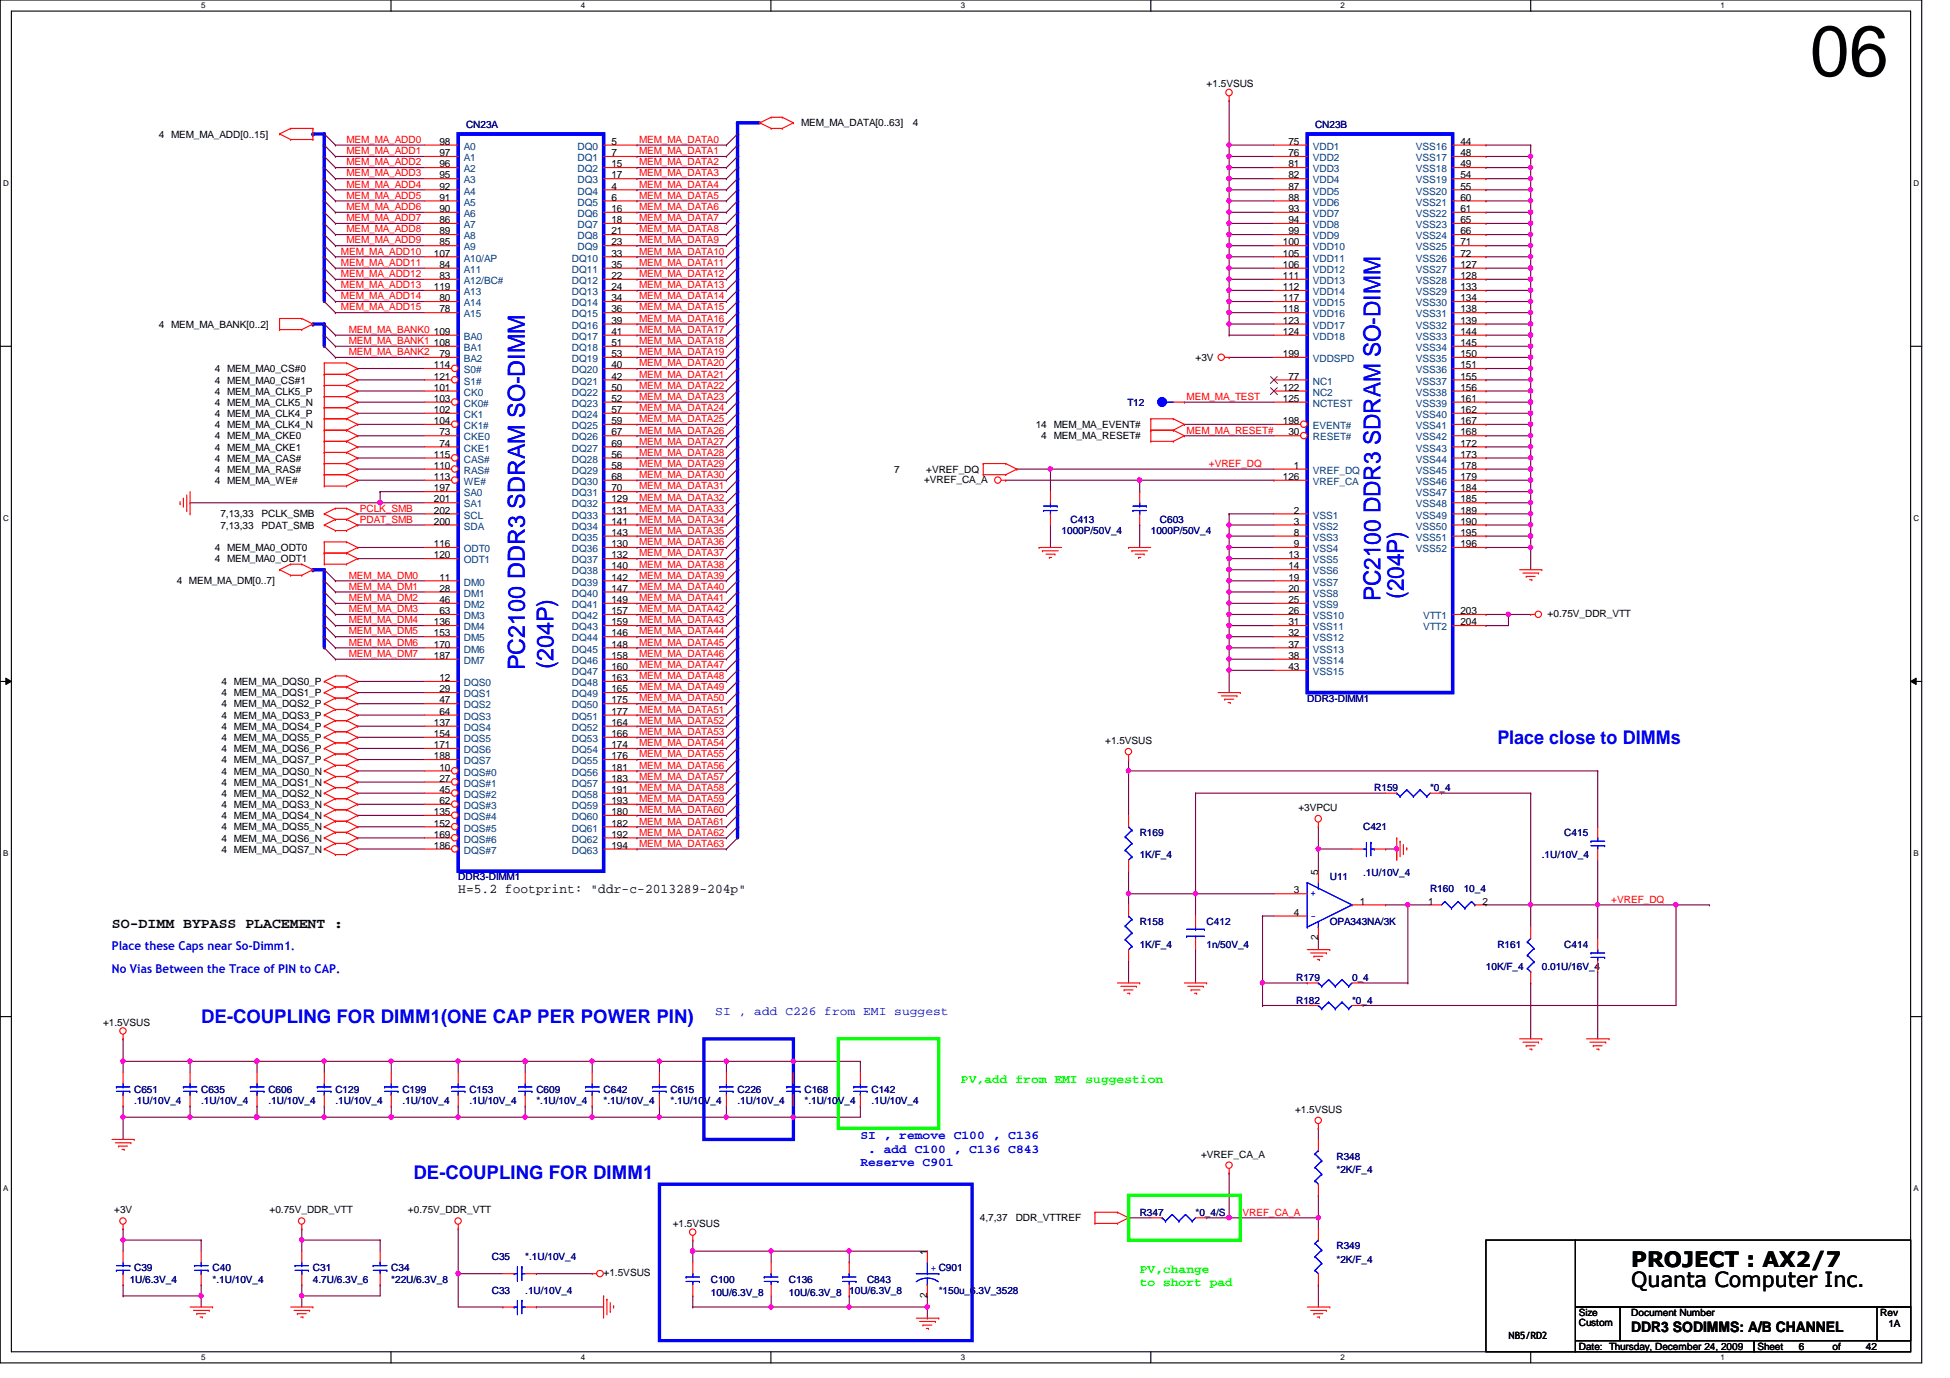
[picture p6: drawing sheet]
<svg xmlns="http://www.w3.org/2000/svg" width="297mm" height="210mm" viewBox="0 0 297 210" stroke-linecap="round" stroke-linejoin="round" font-family="sans-serif">
<defs><g id="words">
<text font-size="10.9" x="275.7" y="11.6">06</text>
<g font-size="3.6" fill="#00f">
<text x="210.3" y="91.6" transform="rotate(-90 210.3 91.6)">PC2100 DDR3 SDRAM SO-DIMM</text>
<text x="213.9" y="91.2" transform="rotate(-90 213.9 91.2)">(204P)</text>
<text x="84.3" y="101.9" transform="rotate(-90 84.3 101.9)">(204P)</text>
<text x="79.9" y="102.1" transform="rotate(-90 79.9 102.1)">PC2100 DDR3 SDRAM SO-DIMM</text>
</g>
<g font-size="3.2">
<text x="248.5" y="196">Quanta Computer Inc.</text>
<text x="248.5" y="193">PROJECT : AX2/7</text>
</g>
<g font-size="2.9" fill="#00f">
<text x="228.1" y="113.3">Place close to DIMMs</text>
<text x="30.6" y="155.8">DE-COUPLING FOR DIMM1(ONE CAP PER POWER PIN)</text>
<text x="63" y="179.7">DE-COUPLING FOR DIMM1</text>
</g>
<g font-size="2.2">
<text x="17.1" y="141.4">SO-DIMM BYPASS PLACEMENT :</text>
<text x="248.5" y="202.9">DDR3 SODIMMS: A/B CHANNEL</text>
</g>
<text font-size="2" x="69.8" y="136">H=5.2 footprint: &quot;ddr-c-2013289-204p&quot;</text>
<g font-size="1.9" fill="#00f">
<text x="17.1" y="148.2">No Vias Between the Trace of PIN to CAP.</text>
<text x="17.1" y="144.8">Place these Caps near So-Dimm1.</text>
<text x="109" y="154.6">SI , add C226 from EMI suggest</text>
<text x="131.1" y="173.4">SI , remove C100 , C136</text>
<text x="131.1" y="177.7">Reserve C901</text>
<text x="132.2" y="175.6">. add C100 , C136 C843</text>
</g>
<g font-size="1.9" fill="#0f0">
<text x="146.4" y="164.9">PV,add from EMI suggestion</text>
<text x="173.6" y="193.8">PV,change</text>
<text x="173.6" y="196">to short pad</text>
</g>
<g font-size="1.5">
<text x="183.8" y="13.3">+1.5VSUS</text>
<text x="24.2" y="21">4 MEM_MA_ADD[0..15]</text>
<text x="66.9" y="22.1">98</text>
<text x="66.9" y="23.8">97</text>
<text x="93.1" y="22.1">5</text>
<text x="93.1" y="23.8">7</text>
<text x="122" y="19.3">MEM_MA_DATA[0..63]</text>
<text x="139.1" y="19.3">4</text>
<text x="196.3" y="22.1">75</text>
<text x="196.3" y="23.8">76</text>
<text x="222.5" y="22.1">44</text>
<text x="222.5" y="23.8">48</text>
<text x="66.9" y="25.5">96</text>
<text x="66.9" y="27.2">95</text>
<text x="66.9" y="28.9">92</text>
<text x="93.1" y="25.5">15</text>
<text x="93.1" y="27.2">17</text>
<text x="93.1" y="28.9">4</text>
<text x="196.3" y="25.5">81</text>
<text x="196.3" y="27.2">82</text>
<text x="196.3" y="28.9">87</text>
<text x="222.5" y="25.5">49</text>
<text x="222.5" y="27.2">54</text>
<text x="222.5" y="28.9">55</text>
<text x="66.9" y="30.6">91</text>
<text x="66.9" y="32.3">90</text>
<text x="66.9" y="34">86</text>
<text x="66.9" y="35.7">89</text>
<text x="93.1" y="30.6">6</text>
<text x="93.1" y="32.3">16</text>
<text x="93.1" y="34">18</text>
<text x="93.1" y="35.7">21</text>
<text x="196.3" y="30.6">88</text>
<text x="196.3" y="32.3">93</text>
<text x="196.3" y="34">94</text>
<text x="196.3" y="35.7">99</text>
<text x="222.5" y="30.6">60</text>
<text x="222.5" y="32.3">61</text>
<text x="222.5" y="34">65</text>
<text x="222.5" y="35.7">66</text>
<text x="66.1" y="39.1">107</text>
<text x="66.9" y="37.4">85</text>
<text x="66.9" y="40.8">84</text>
<text x="93.1" y="37.4">23</text>
<text x="93.1" y="39.1">33</text>
<text x="93.1" y="40.8">35</text>
<text x="195.4" y="37.4">100</text>
<text x="195.4" y="39.1">105</text>
<text x="195.4" y="40.8">106</text>
<text x="222.5" y="37.4">71</text>
<text x="222.5" y="39.1">72</text>
<text x="222.5" y="40.8">127</text>
<text x="66.1" y="44.2">119</text>
<text x="66.9" y="42.5">83</text>
<text x="66.9" y="45.9">80</text>
<text x="66.9" y="47.6">78</text>
<text x="93.1" y="42.5">22</text>
<text x="93.1" y="44.2">24</text>
<text x="93.1" y="45.9">34</text>
<text x="93.1" y="47.6">36</text>
<text x="195.4" y="42.5">111</text>
<text x="195.4" y="44.2">112</text>
<text x="195.4" y="45.9">117</text>
<text x="195.4" y="47.6">118</text>
<text x="222.5" y="42.5">128</text>
<text x="222.5" y="44.2">133</text>
<text x="222.5" y="45.9">134</text>
<text x="222.5" y="47.6">138</text>
<text x="24.2" y="49.9">4 MEM_MA_BANK[0..2]</text>
<text x="66.1" y="51">109</text>
<text x="66.1" y="52.7">108</text>
<text x="93.1" y="49.3">39</text>
<text x="93.1" y="51">41</text>
<text x="93.1" y="52.7">51</text>
<text x="195.4" y="49.3">123</text>
<text x="195.4" y="51">124</text>
<text x="222.5" y="49.3">139</text>
<text x="222.5" y="51">144</text>
<text x="222.5" y="52.7">145</text>
<text x="32.7" y="56.7">4 MEM_MA0_CS#0</text>
<text x="32.7" y="58.4">4 MEM_MA0_CS#1</text>
<text x="66.1" y="56.1">114</text>
<text x="66.1" y="57.8">121</text>
<text x="66.1" y="59.5">101</text>
<text x="66.9" y="54.4">79</text>
<text x="93.1" y="54.4">53</text>
<text x="93.1" y="56.1">40</text>
<text x="93.1" y="57.8">42</text>
<text x="93.1" y="59.5">50</text>
<text x="182.1" y="55">+3V</text>
<text x="195.4" y="54.4">199</text>
<text x="195.4" y="59.5">122</text>
<text x="196.3" y="57.8">77</text>
<text x="222.5" y="54.4">150</text>
<text x="222.5" y="56.1">151</text>
<text x="222.5" y="57.8">155</text>
<text x="222.5" y="59.5">156</text>
<text x="32.7" y="60.1">4 MEM_MA_CLK5_P</text>
<text x="32.7" y="61.8">4 MEM_MA_CLK5_N</text>
<text x="32.7" y="63.5">4 MEM_MA_CLK4_P</text>
<text x="32.7" y="65.2">4 MEM_MA_CLK4_N</text>
<text x="66.1" y="61.2">103</text>
<text x="66.1" y="62.9">102</text>
<text x="66.1" y="64.6">104</text>
<text x="93.1" y="61.2">52</text>
<text x="93.1" y="62.9">57</text>
<text x="93.1" y="64.6">59</text>
<text x="157.8" y="65.2">14 MEM_MA_EVENT#</text>
<text x="195.4" y="61.2">125</text>
<text x="195.4" y="64.6">198</text>
<text x="222.5" y="61.2">161</text>
<text x="222.5" y="62.9">162</text>
<text x="222.5" y="64.6">167</text>
<text x="32.7" y="66.9">4 MEM_MA_CKE0</text>
<text x="32.7" y="68.6">4 MEM_MA_CKE1</text>
<text x="32.7" y="70.3">4 MEM_MA_CAS#</text>
<text x="66.1" y="69.7">115</text>
<text x="66.1" y="71.4">110</text>
<text x="66.9" y="66.3">73</text>
<text x="66.9" y="68">74</text>
<text x="93.1" y="66.3">67</text>
<text x="93.1" y="68">69</text>
<text x="93.1" y="69.7">56</text>
<text x="93.1" y="71.4">58</text>
<text x="158.6" y="66.9">4 MEM_MA_RESET#</text>
<text x="196.3" y="66.3">30</text>
<text x="197.1" y="71.4">1</text>
<text x="222.5" y="66.3">168</text>
<text x="222.5" y="68">172</text>
<text x="222.5" y="69.7">173</text>
<text x="222.5" y="71.4">178</text>
<text x="32.7" y="72">4 MEM_MA_RAS#</text>
<text x="32.7" y="73.7">4 MEM_MA_WE#</text>
<text x="66.1" y="73.1">113</text>
<text x="66.1" y="74.8">197</text>
<text x="66.1" y="76.5">201</text>
<text x="93.1" y="73.1">68</text>
<text x="93.1" y="74.8">70</text>
<text x="93.1" y="76.5">129</text>
<text x="136.2" y="72">7</text>
<text x="140.8" y="73.5">+VREF_CA_A</text>
<text x="141.1" y="72">+VREF_DQ</text>
<text x="195.4" y="73.1">126</text>
<text x="222.5" y="73.1">179</text>
<text x="222.5" y="74.8">184</text>
<text x="222.5" y="76.5">185</text>
<text x="32.7" y="83.9">4 MEM_MA0_ODT0</text>
<text x="33.6" y="80.5">7,13,33</text>
<text x="33.6" y="78.8">7,13,33</text>
<text x="39.8" y="80.5">PDAT_SMB</text>
<text x="39.8" y="78.8">PCLK_SMB</text>
<text x="66.1" y="78.2">202</text>
<text x="66.1" y="79.9">200</text>
<text x="66.1" y="83.4">116</text>
<text x="93.1" y="78.2">131</text>
<text x="93.1" y="79.9">141</text>
<text x="93.1" y="81.6">143</text>
<text x="93.1" y="83.4">130</text>
<text x="197.1" y="78.2">2</text>
<text x="197.1" y="79.9">3</text>
<text x="197.1" y="81.6">8</text>
<text x="197.1" y="83.4">9</text>
<text x="222.5" y="78.2">189</text>
<text x="222.5" y="79.9">190</text>
<text x="222.5" y="81.6">195</text>
<text x="222.5" y="83.4">196</text>
<text x="26.9" y="89">4 MEM_MA_DM[0..7]</text>
<text x="32.7" y="85.6">4 MEM_MA0_ODT1</text>
<text x="66.1" y="85">120</text>
<text x="66.9" y="88.4">11</text>
<text x="93.1" y="85">132</text>
<text x="93.1" y="86.7">140</text>
<text x="93.1" y="88.4">142</text>
<text x="196.3" y="85">13</text>
<text x="196.3" y="86.7">14</text>
<text x="196.3" y="88.4">19</text>
<text x="66.1" y="95.2">136</text>
<text x="66.9" y="90.1">28</text>
<text x="66.9" y="91.9">46</text>
<text x="66.9" y="93.6">63</text>
<text x="93.1" y="90.1">147</text>
<text x="93.1" y="91.9">149</text>
<text x="93.1" y="93.6">157</text>
<text x="93.1" y="95.2">159</text>
<text x="196.3" y="90.1">20</text>
<text x="196.3" y="91.9">25</text>
<text x="196.3" y="93.6">26</text>
<text x="196.3" y="95.2">31</text>
<text x="222.5" y="93.6">203</text>
<text x="222.5" y="95.2">204</text>
<text x="235.8" y="94">+0.75V_DDR_VTT</text>
<text x="66.1" y="96.9">153</text>
<text x="66.1" y="98.6">170</text>
<text x="66.1" y="100.4">187</text>
<text x="93.1" y="96.9">146</text>
<text x="93.1" y="98.6">148</text>
<text x="93.1" y="100.4">158</text>
<text x="196.3" y="96.9">32</text>
<text x="196.3" y="98.6">37</text>
<text x="196.3" y="100.4">38</text>
<text x="33.7" y="104.4">4 MEM_MA_DQS0_P</text>
<text x="33.7" y="106">4 MEM_MA_DQS1_P</text>
<text x="33.7" y="107.7">4 MEM_MA_DQS2_P</text>
<text x="66.9" y="103.8">12</text>
<text x="66.9" y="105.5">29</text>
<text x="66.9" y="107.1">47</text>
<text x="93.1" y="102.1">160</text>
<text x="93.1" y="103.8">163</text>
<text x="93.1" y="105.5">165</text>
<text x="93.1" y="107.1">175</text>
<text x="196.3" y="102.1">43</text>
<text x="33.7" y="109.5">4 MEM_MA_DQS3_P</text>
<text x="33.7" y="111.2">4 MEM_MA_DQS4_P</text>
<text x="33.7" y="112.9">4 MEM_MA_DQS5_P</text>
<text x="66.1" y="110.6">137</text>
<text x="66.1" y="112.3">154</text>
<text x="66.1" y="114">171</text>
<text x="66.9" y="108.9">64</text>
<text x="93.1" y="108.9">177</text>
<text x="93.1" y="110.6">164</text>
<text x="93.1" y="112.3">166</text>
<text x="93.1" y="114">174</text>
<text x="168.4" y="113.4">+1.5VSUS</text>
<text x="33.7" y="114.6">4 MEM_MA_DQS6_P</text>
<text x="33.7" y="116.2">4 MEM_MA_DQS7_P</text>
<text x="33.7" y="118">4 MEM_MA_DQS0_N</text>
<text x="33.7" y="119.7">4 MEM_MA_DQS1_N</text>
<text x="66.1" y="115.7">188</text>
<text x="66.9" y="117.4">10</text>
<text x="66.9" y="119.1">27</text>
<text x="93.1" y="115.7">176</text>
<text x="93.1" y="117.4">181</text>
<text x="93.1" y="119.1">183</text>
<text x="33.7" y="121.4">4 MEM_MA_DQS2_N</text>
<text x="33.7" y="123.1">4 MEM_MA_DQS3_N</text>
<text x="33.7" y="124.8">4 MEM_MA_DQS4_N</text>
<text x="66.1" y="124.2">135</text>
<text x="66.1" y="125.9">152</text>
<text x="66.9" y="120.8">45</text>
<text x="66.9" y="122.5">62</text>
<text x="93.1" y="120.8">191</text>
<text x="93.1" y="122.5">193</text>
<text x="93.1" y="124.2">180</text>
<text x="93.1" y="125.9">182</text>
<text x="197.8" y="123.6">+3VPCU</text>
<text x="33.7" y="126.5">4 MEM_MA_DQS5_N</text>
<text x="33.7" y="128.2">4 MEM_MA_DQS6_N</text>
<text x="33.7" y="129.9">4 MEM_MA_DQS7_N</text>
<text x="66.1" y="127.6">169</text>
<text x="66.1" y="129.3">186</text>
<text x="93.1" y="127.6">192</text>
<text x="93.1" y="129.3">194</text>
<text x="197.1" y="136.1">3</text>
<text x="200.8" y="133.3" transform="rotate(-90 200.8 133.3)">5</text>
<text x="207.1" y="137.8">1</text>
<text x="217.5" y="137.8">1</text>
<text x="225.8" y="137.8">2</text>
<text x="197.1" y="139.5">4</text>
<text x="200.8" y="143.3" transform="rotate(-90 200.8 143.3)">2</text>
<text x="15.7" y="156.3">+1.5VSUS</text>
<text x="197.3" y="169.5">+1.5VSUS</text>
<text x="183" y="176.3">+VREF_CA_A</text>
<text x="17.4" y="184.8">+3V</text>
<text x="41.1" y="184.8">+0.75V_DDR_VTT</text>
<text x="62.1" y="184.8">+0.75V_DDR_VTT</text>
<text x="102.5" y="186.9">+1.5VSUS</text>
<text x="141.2" y="191.1" transform="rotate(-90 141.2 191.1)">1</text>
<text x="149.3" y="186.1">4,7,37</text>
<text x="154.7" y="186.1">DDR_VTTREF</text>
<text x="91.9" y="194.4">+1.5VSUS</text>
<text x="141.2" y="197.7" transform="rotate(-90 141.2 197.7)">2</text>
<text x="240.5" y="200.5">Size</text>
<text x="240.5" y="202">Custom</text>
<text x="248.5" y="200.5">Document Number</text>
<text x="286.4" y="200.5">Rev</text>
<text x="287.7" y="202.2">1A</text>
<text x="229.8" y="204">NB5/RD2</text>
<text x="240.5" y="205.6">Date: Thursday, December 24, 2009</text>
<text x="267.7" y="205.6">Sheet</text>
<text x="274" y="205.6">6</text>
<text x="279.1" y="205.6">of</text>
<text x="284.2" y="205.6">42</text>
</g>
<g font-size="1.5" fill="#f00">
<text x="52.8" y="21.8">MEM_MA_ADD0</text>
<text x="52.8" y="23.5">MEM_MA_ADD1</text>
<text x="97.4" y="21.8">MEM_MA_DATA0</text>
<text x="97.4" y="23.5">MEM_MA_DATA1</text>
<text x="52.8" y="26.9">MEM_MA_ADD3</text>
<text x="52.8" y="25.2">MEM_MA_ADD2</text>
<text x="52.8" y="28.6">MEM_MA_ADD4</text>
<text x="97.4" y="25.2">MEM_MA_DATA2</text>
<text x="97.4" y="26.9">MEM_MA_DATA3</text>
<text x="97.4" y="28.6">MEM_MA_DATA4</text>
<text x="52.8" y="32">MEM_MA_ADD6</text>
<text x="52.8" y="30.3">MEM_MA_ADD5</text>
<text x="52.8" y="33.7">MEM_MA_ADD7</text>
<text x="52.8" y="35.4">MEM_MA_ADD8</text>
<text x="97.4" y="30.3">MEM_MA_DATA5</text>
<text x="97.4" y="32">MEM_MA_DATA6</text>
<text x="97.4" y="33.7">MEM_MA_DATA7</text>
<text x="97.4" y="35.4">MEM_MA_DATA8</text>
<text x="51.9" y="38.8">MEM_MA_ADD10</text>
<text x="51.9" y="40.5">MEM_MA_ADD11</text>
<text x="52.8" y="37.1">MEM_MA_ADD9</text>
<text x="97.4" y="37.1">MEM_MA_DATA9</text>
<text x="97.4" y="38.8">MEM_MA_DATA10</text>
<text x="97.4" y="40.5">MEM_MA_DATA11</text>
<text x="51.9" y="43.9">MEM_MA_ADD13</text>
<text x="51.9" y="45.6">MEM_MA_ADD14</text>
<text x="51.9" y="42.2">MEM_MA_ADD12</text>
<text x="51.9" y="47.3">MEM_MA_ADD15</text>
<text x="97.4" y="42.2">MEM_MA_DATA12</text>
<text x="97.4" y="43.9">MEM_MA_DATA13</text>
<text x="97.4" y="45.6">MEM_MA_DATA14</text>
<text x="97.4" y="47.3">MEM_MA_DATA15</text>
<text x="53.1" y="50.7">MEM_MA_BANK0</text>
<text x="53.1" y="52.4">MEM_MA_BANK1</text>
<text x="97.4" y="49">MEM_MA_DATA16</text>
<text x="97.4" y="50.7">MEM_MA_DATA17</text>
<text x="97.4" y="52.4">MEM_MA_DATA18</text>
<text x="53.1" y="54.1">MEM_MA_BANK2</text>
<text x="97.4" y="54.1">MEM_MA_DATA19</text>
<text x="97.4" y="55.8">MEM_MA_DATA20</text>
<text x="97.4" y="57.5">MEM_MA_DATA21</text>
<text x="97.4" y="59.2">MEM_MA_DATA22</text>
<text x="97.4" y="60.9">MEM_MA_DATA23</text>
<text x="97.4" y="62.6">MEM_MA_DATA24</text>
<text x="97.4" y="64.3">MEM_MA_DATA25</text>
<text x="180.8" y="60.9">MEM_MA_TEST</text>
<text x="97.4" y="66">MEM_MA_DATA26</text>
<text x="97.4" y="67.7">MEM_MA_DATA27</text>
<text x="97.4" y="69.4">MEM_MA_DATA28</text>
<text x="97.4" y="71.1">MEM_MA_DATA29</text>
<text x="180.8" y="66">MEM_MA_RESET#</text>
<text x="184.1" y="71.1">+VREF_DQ</text>
<text x="54.8" y="77.9">PCLK_SMB</text>
<text x="97.4" y="72.8">MEM_MA_DATA30</text>
<text x="97.4" y="74.5">MEM_MA_DATA31</text>
<text x="97.4" y="76.2">MEM_MA_DATA32</text>
<text x="97.4" y="77.9">MEM_MA_DATA33</text>
<text x="54.8" y="79.6">PDAT_SMB</text>
<text x="97.4" y="79.6">MEM_MA_DATA34</text>
<text x="97.4" y="81.3">MEM_MA_DATA35</text>
<text x="97.4" y="83.1">MEM_MA_DATA36</text>
<text x="53.1" y="89.8">MEM_MA_DM1</text>
<text x="53.1" y="88.1">MEM_MA_DM0</text>
<text x="97.4" y="84.8">MEM_MA_DATA37</text>
<text x="97.4" y="86.4">MEM_MA_DATA38</text>
<text x="97.4" y="88.1">MEM_MA_DATA39</text>
<text x="97.4" y="89.8">MEM_MA_DATA40</text>
<text x="53.1" y="91.6">MEM_MA_DM2</text>
<text x="53.1" y="95">MEM_MA_DM4</text>
<text x="53.1" y="93.3">MEM_MA_DM3</text>
<text x="97.4" y="91.6">MEM_MA_DATA41</text>
<text x="97.4" y="93.3">MEM_MA_DATA42</text>
<text x="97.4" y="95">MEM_MA_DATA43</text>
<text x="53.1" y="100.1">MEM_MA_DM7</text>
<text x="53.1" y="98.3">MEM_MA_DM6</text>
<text x="53.1" y="96.6">MEM_MA_DM5</text>
<text x="97.4" y="96.6">MEM_MA_DATA44</text>
<text x="97.4" y="98.3">MEM_MA_DATA45</text>
<text x="97.4" y="100.1">MEM_MA_DATA46</text>
<text x="97.4" y="101.8">MEM_MA_DATA47</text>
<text x="97.4" y="103.5">MEM_MA_DATA48</text>
<text x="97.4" y="105.2">MEM_MA_DATA49</text>
<text x="97.4" y="106.8">MEM_MA_DATA50</text>
<text x="97.4" y="108.6">MEM_MA_DATA51</text>
<text x="97.4" y="110.3">MEM_MA_DATA52</text>
<text x="97.4" y="112">MEM_MA_DATA53</text>
<text x="97.4" y="113.7">MEM_MA_DATA54</text>
<text x="97.4" y="115.4">MEM_MA_DATA55</text>
<text x="97.4" y="117.1">MEM_MA_DATA56</text>
<text x="97.4" y="118.8">MEM_MA_DATA57</text>
<text x="97.4" y="120.5">MEM_MA_DATA58</text>
<text x="97.4" y="122.2">MEM_MA_DATA59</text>
<text x="97.4" y="123.9">MEM_MA_DATA60</text>
<text x="97.4" y="125.6">MEM_MA_DATA61</text>
<text x="97.4" y="127.3">MEM_MA_DATA62</text>
<text x="97.4" y="129">MEM_MA_DATA63</text>
<text x="245.4" y="137.5">+VREF_DQ</text>
<text x="189.3" y="185.2">VREF_CA_A</text>
</g>
<g font-size="1.5" fill="#004080">
<text x="70.7" y="22.8">A0</text>
<text x="88" y="22.8">DQ0</text>
<text x="200" y="22.8">VDD1</text>
<text x="215.7" y="22.8">VSS16</text>
<text x="70.7" y="24.6">A1</text>
<text x="70.7" y="26.2">A2</text>
<text x="70.7" y="27.9">A3</text>
<text x="70.7" y="29.6">A4</text>
<text x="88" y="24.6">DQ1</text>
<text x="88" y="26.2">DQ2</text>
<text x="88" y="27.9">DQ3</text>
<text x="88" y="29.6">DQ4</text>
<text x="200" y="24.6">VDD2</text>
<text x="200" y="26.2">VDD3</text>
<text x="200" y="27.9">VDD4</text>
<text x="200" y="29.6">VDD5</text>
<text x="215.7" y="24.6">VSS17</text>
<text x="215.7" y="26.2">VSS18</text>
<text x="215.7" y="27.9">VSS19</text>
<text x="215.7" y="29.6">VSS20</text>
<text x="70.7" y="31.3">A5</text>
<text x="70.7" y="33.1">A6</text>
<text x="70.7" y="34.8">A7</text>
<text x="88" y="31.3">DQ5</text>
<text x="88" y="33.1">DQ6</text>
<text x="88" y="34.8">DQ7</text>
<text x="200" y="31.3">VDD6</text>
<text x="200" y="33.1">VDD7</text>
<text x="200" y="34.8">VDD8</text>
<text x="215.7" y="31.3">VSS21</text>
<text x="215.7" y="33.1">VSS22</text>
<text x="215.7" y="34.8">VSS23</text>
<text x="70.7" y="36.4">A8</text>
<text x="70.7" y="38.1">A9</text>
<text x="70.7" y="39.8">A10/AP</text>
<text x="70.7" y="41.6">A11</text>
<text x="87.1" y="39.8">DQ10</text>
<text x="87.1" y="41.6">DQ11</text>
<text x="88" y="36.4">DQ8</text>
<text x="88" y="38.1">DQ9</text>
<text x="200" y="36.4">VDD9</text>
<text x="200" y="38.1">VDD10</text>
<text x="200" y="39.8">VDD11</text>
<text x="200" y="41.6">VDD12</text>
<text x="215.7" y="36.4">VSS24</text>
<text x="215.7" y="38.1">VSS25</text>
<text x="215.7" y="39.8">VSS26</text>
<text x="215.7" y="41.6">VSS27</text>
<text x="70.7" y="43.3">A12/BC#</text>
<text x="70.7" y="45">A13</text>
<text x="70.7" y="46.7">A14</text>
<text x="87.1" y="43.3">DQ12</text>
<text x="87.1" y="45">DQ13</text>
<text x="87.1" y="46.7">DQ14</text>
<text x="200" y="43.3">VDD13</text>
<text x="200" y="45">VDD14</text>
<text x="200" y="46.7">VDD15</text>
<text x="215.7" y="43.3">VSS28</text>
<text x="215.7" y="45">VSS29</text>
<text x="215.7" y="46.7">VSS30</text>
<text x="70.7" y="48.3">A15</text>
<text x="70.7" y="51.8">BA0</text>
<text x="70.7" y="53.5">BA1</text>
<text x="87.1" y="48.3">DQ15</text>
<text x="87.1" y="50.1">DQ16</text>
<text x="87.1" y="51.8">DQ17</text>
<text x="87.1" y="53.5">DQ18</text>
<text x="200" y="48.3">VDD16</text>
<text x="200" y="50.1">VDD17</text>
<text x="200" y="51.8">VDD18</text>
<text x="215.7" y="48.3">VSS31</text>
<text x="215.7" y="50.1">VSS32</text>
<text x="215.7" y="51.8">VSS33</text>
<text x="215.7" y="53.5">VSS34</text>
<text x="70.7" y="55.2">BA2</text>
<text x="70.7" y="56.9">S0#</text>
<text x="70.7" y="58.6">S1#</text>
<text x="87.1" y="55.2">DQ19</text>
<text x="87.1" y="56.9">DQ20</text>
<text x="87.1" y="58.6">DQ21</text>
<text x="200" y="55.2">VDDSPD</text>
<text x="200" y="58.6">NC1</text>
<text x="215.7" y="55.2">VSS35</text>
<text x="215.7" y="56.9">VSS36</text>
<text x="215.7" y="58.6">VSS37</text>
<text x="70.7" y="60.3">CK0</text>
<text x="70.7" y="62">CK0#</text>
<text x="70.7" y="63.7">CK1</text>
<text x="70.7" y="65.4">CK1#</text>
<text x="87.1" y="60.3">DQ22</text>
<text x="87.1" y="62">DQ23</text>
<text x="87.1" y="63.7">DQ24</text>
<text x="87.1" y="65.4">DQ25</text>
<text x="200" y="60.3">NC2</text>
<text x="200" y="62">NCTEST</text>
<text x="200" y="65.4">EVENT#</text>
<text x="215.7" y="60.3">VSS38</text>
<text x="215.7" y="62">VSS39</text>
<text x="215.7" y="63.7">VSS40</text>
<text x="215.7" y="65.4">VSS41</text>
<text x="70.7" y="67.1">CKE0</text>
<text x="70.7" y="68.8">CKE1</text>
<text x="70.7" y="70.5">CAS#</text>
<text x="87.1" y="67.1">DQ26</text>
<text x="87.1" y="68.8">DQ27</text>
<text x="87.1" y="70.5">DQ28</text>
<text x="200" y="67.1">RESET#</text>
<text x="215.7" y="67.1">VSS42</text>
<text x="215.7" y="68.8">VSS43</text>
<text x="215.7" y="70.5">VSS44</text>
<text x="70.7" y="72.2">RAS#</text>
<text x="70.7" y="73.9">WE#</text>
<text x="70.7" y="75.6">SA0</text>
<text x="70.7" y="77.3">SA1</text>
<text x="87.1" y="72.2">DQ29</text>
<text x="87.1" y="73.9">DQ30</text>
<text x="87.1" y="75.6">DQ31</text>
<text x="87.1" y="77.3">DQ32</text>
<text x="200" y="72.2">VREF_DQ</text>
<text x="200" y="73.9">VREF_CA</text>
<text x="215.7" y="72.2">VSS45</text>
<text x="215.7" y="73.9">VSS46</text>
<text x="215.7" y="75.6">VSS47</text>
<text x="215.7" y="77.3">VSS48</text>
<text x="70.7" y="79">SCL</text>
<text x="70.7" y="80.7">SDA</text>
<text x="87.1" y="79">DQ33</text>
<text x="87.1" y="80.7">DQ34</text>
<text x="87.1" y="82.4">DQ35</text>
<text x="200" y="79">VSS1</text>
<text x="200" y="80.7">VSS2</text>
<text x="200" y="82.4">VSS3</text>
<text x="215.7" y="79">VSS49</text>
<text x="215.7" y="80.7">VSS50</text>
<text x="215.7" y="82.4">VSS51</text>
<text x="70.7" y="84.1">ODT0</text>
<text x="70.7" y="85.8">ODT1</text>
<text x="70.7" y="89.2">DM0</text>
<text x="87.1" y="84.1">DQ36</text>
<text x="87.1" y="85.8">DQ37</text>
<text x="87.1" y="87.5">DQ38</text>
<text x="87.1" y="89.2">DQ39</text>
<text x="200" y="84.1">VSS4</text>
<text x="200" y="85.8">VSS5</text>
<text x="200" y="87.5">VSS6</text>
<text x="200" y="89.2">VSS7</text>
<text x="215.7" y="84.1">VSS52</text>
<text x="70.7" y="90.9">DM1</text>
<text x="70.7" y="92.6">DM2</text>
<text x="70.7" y="94.3">DM3</text>
<text x="87.1" y="90.9">DQ40</text>
<text x="87.1" y="92.6">DQ41</text>
<text x="87.1" y="94.3">DQ42</text>
<text x="200" y="90.9">VSS8</text>
<text x="200" y="92.6">VSS9</text>
<text x="200" y="94.3">VSS10</text>
<text x="216.8" y="94.3">VTT1</text>
<text x="70.7" y="96">DM4</text>
<text x="70.7" y="97.7">DM5</text>
<text x="70.7" y="99.4">DM6</text>
<text x="70.7" y="101.1">DM7</text>
<text x="87.1" y="96">DQ43</text>
<text x="87.1" y="97.7">DQ44</text>
<text x="87.1" y="99.4">DQ45</text>
<text x="87.1" y="101.1">DQ46</text>
<text x="200" y="96">VSS11</text>
<text x="200" y="97.7">VSS12</text>
<text x="200" y="99.4">VSS13</text>
<text x="200" y="101.1">VSS14</text>
<text x="216.8" y="96">VTT2</text>
<text x="70.7" y="104.5">DQS0</text>
<text x="70.7" y="106.2">DQS1</text>
<text x="70.7" y="107.9">DQS2</text>
<text x="87.1" y="102.8">DQ47</text>
<text x="87.1" y="104.5">DQ48</text>
<text x="87.1" y="106.2">DQ49</text>
<text x="87.1" y="107.9">DQ50</text>
<text x="200" y="102.8">VSS15</text>
<text x="70.7" y="109.6">DQS3</text>
<text x="70.7" y="111.3">DQS4</text>
<text x="70.7" y="113">DQS5</text>
<text x="87.1" y="109.6">DQ51</text>
<text x="87.1" y="111.3">DQ52</text>
<text x="87.1" y="113">DQ53</text>
<text x="70.7" y="114.7">DQS6</text>
<text x="70.7" y="116.4">DQS7</text>
<text x="70.7" y="118.2">DQS#0</text>
<text x="70.7" y="119.8">DQS#1</text>
<text x="87.1" y="114.7">DQ54</text>
<text x="87.1" y="116.4">DQ55</text>
<text x="87.1" y="118.2">DQ56</text>
<text x="87.1" y="119.8">DQ57</text>
<text x="70.7" y="121.5">DQS#2</text>
<text x="70.7" y="123.2">DQS#3</text>
<text x="70.7" y="124.9">DQS#4</text>
<text x="87.1" y="121.5">DQ58</text>
<text x="87.1" y="123.2">DQ59</text>
<text x="87.1" y="124.9">DQ60</text>
<text x="70.7" y="126.7">DQS#5</text>
<text x="70.7" y="128.4">DQS#6</text>
<text x="70.7" y="130">DQS#7</text>
<text x="87.1" y="126.7">DQ61</text>
<text x="87.1" y="128.4">DQ62</text>
<text x="87.1" y="130">DQ63</text>
</g>
<g font-size="1.5" fill="#000080">
<text x="71" y="19.4">CN23A</text>
<text x="200.3" y="19.4">CN23B</text>
<text x="171.7" y="61.8">T12</text>
<text x="161.7" y="81.4">1000P/50V_4</text>
<text x="163.1" y="79.7">C413</text>
<text x="175.3" y="81.4">1000P/50V_4</text>
<text x="176.7" y="79.7">C603</text>
<text x="199.1" y="106.9">DDR3-DIMM1</text>
<text x="209.3" y="120.5">R159</text>
<text x="217.8" y="120.5">*0_4</text>
<text x="173.6" y="127.3">R169</text>
<text x="173.6" y="130.7">1K/F_4</text>
<text x="207.6" y="126.5">C421</text>
<text x="234.9" y="130.7">.1U/10V_4</text>
<text x="238.3" y="127.3">C415</text>
<text x="69.8" y="134.1">DDR3-DIMM1</text>
<text x="202.6" y="134.1">U11</text>
<text x="207.6" y="133.4">.1U/10V_4</text>
<text x="217.8" y="135.8">R160</text>
<text x="223" y="135.8">10_4</text>
<text x="173.6" y="140.9">R158</text>
<text x="183.8" y="140.9">C412</text>
<text x="202.6" y="140.9">OPA343NA/3K</text>
<text x="173.6" y="144.4">1K/F_4</text>
<text x="183.8" y="144.4">1n/50V_4</text>
<text x="197.4" y="149.4">R179</text>
<text x="205.9" y="149.4">0_4</text>
<text x="226.4" y="147.7">10K/F_4</text>
<text x="228.1" y="144.4">R161</text>
<text x="234.9" y="147.7">0.01U/16V_4</text>
<text x="238.3" y="144.4">C414</text>
<text x="197.4" y="152.9">R182</text>
<text x="205.9" y="152.9">*0_4</text>
<text x="20.4" y="166.5">C651</text>
<text x="30.6" y="166.5">C635</text>
<text x="40.9" y="166.5">C606</text>
<text x="51.1" y="166.5">C129</text>
<text x="61.3" y="166.5">C199</text>
<text x="71.5" y="166.5">C153</text>
<text x="81.7" y="166.5">C609</text>
<text x="91.9" y="166.5">C642</text>
<text x="102.1" y="166.5">C615</text>
<text x="112.3" y="166.5">C226</text>
<text x="122.6" y="166.5">C168</text>
<text x="132.8" y="166.5">C142</text>
<text x="20.4" y="168.1">.1U/10V_4</text>
<text x="30.6" y="168.1">.1U/10V_4</text>
<text x="40.9" y="168.1">.1U/10V_4</text>
<text x="51.1" y="168.1">.1U/10V_4</text>
<text x="61.3" y="168.1">.1U/10V_4</text>
<text x="71.5" y="168.1">.1U/10V_4</text>
<text x="81.7" y="168.1">*.1U/10V_4</text>
<text x="91.9" y="168.1">*.1U/10V_4</text>
<text x="102.1" y="168.1">*.1U/10V_4</text>
<text x="112.3" y="168.1">.1U/10V_4</text>
<text x="122.6" y="168.1">*.1U/10V_4</text>
<text x="132.8" y="168.1">.1U/10V_4</text>
<text x="203.6" y="176.7">R348</text>
<text x="203.6" y="178.7">*2K/F_4</text>
<text x="173.6" y="185.2">R347</text>
<text x="182.1" y="185.2">*0_4/S</text>
<text x="74.9" y="192">C35</text>
<text x="80" y="192">*.1U/10V_4</text>
<text x="203.6" y="190.3">R349</text>
<text x="19.8" y="195.4">1U/6.3V_4</text>
<text x="20.4" y="193.7">C39</text>
<text x="32.4" y="193.7">C40</text>
<text x="32.4" y="195.4">*.1U/10V_4</text>
<text x="47.7" y="193.7">C31</text>
<text x="47.7" y="195.4">4.7U/6.3V_6</text>
<text x="59.6" y="193.7">C34</text>
<text x="59.6" y="195.4">*22U/6.3V_8</text>
<text x="74.9" y="197.1">C33</text>
<text x="80" y="197.1">.1U/10V_4</text>
<text x="108.3" y="195.4">C100</text>
<text x="108.3" y="197.4">10U/6.3V_8</text>
<text x="120.2" y="195.4">C136</text>
<text x="120.2" y="197.4">10U/6.3V_8</text>
<text x="129.4" y="197.1">10U/6.3V_8</text>
<text x="132.1" y="195.4">C843</text>
<text x="143" y="197.1">*150u_6.3V_3528</text>
<text x="203.6" y="192.3">*2K/F_4</text>
</g>
<g font-size="1.5" fill="#00f">
<text x="199.6" y="136.5">+</text>
<text x="199.6" y="139.9">-</text>
<text x="141.8" y="193.7">+ C901</text>
</g>
<g font-size="1.2">
<text x="30.6" y="1.3">5</text>
<text x="88.5" y="1.3">4</text>
<text x="146.3" y="1.3">3</text>
<text x="204.2" y="1.3">2</text>
<text x="262.1" y="1.3">1</text>
<text x=".5" y="28.3">D</text>
<text x="291.5" y="28.3">D</text>
<text x=".5" y="79.4">C</text>
<text x="291.5" y="79.4">C</text>
<text x=".5" y="130.4">B</text>
<text x="291.5" y="130.4">B</text>
<text x=".5" y="181.5">A</text>
<text x="291.5" y="181.5">A</text>
<text x="30.6" y="207.2">5</text>
<text x="88.5" y="207.2">4</text>
<text x="146.3" y="207.2">3</text>
<text x="204.2" y="207.2">2</text>
<text x="262.1" y="207.2">1</text>
</g>
</g></defs>
<path d="M0 0h292.7v207.6h-292.7zM1.7 1.7h289.3v204.2h-289.3z" fill="none" stroke="#000" stroke-width=".17"/>
<g fill="#fff">
<path d="M30.6 .2h.7v1.3h-.7z"/>
<path d="M30.6 206.1h.7v1.3h-.7z"/>
</g>
<path d="M59.6 0v1.7M59.6 205.9v1.7" fill="none" stroke="#000" stroke-width=".17"/>
<g fill="#fff">
<path d="M88.5 .2h.6v1.3h-.6z"/>
<path d="M88.5 206.1h.6v1.3h-.6z"/>
</g>
<path d="M117.4 0v1.7M117.4 205.9v1.7" fill="none" stroke="#000" stroke-width=".17"/>
<g fill="#fff">
<path d="M146.3 .2h.7v1.3h-.7z"/>
<path d="M146.3 206.1h.7v1.3h-.7z"/>
</g>
<path d="M175.3 0v1.7M175.3 205.9v1.7" fill="none" stroke="#000" stroke-width=".17"/>
<g fill="#fff">
<path d="M204.2 .2h.6v1.3h-.6z"/>
<path d="M204.2 206.1h.6v1.3h-.6z"/>
</g>
<path d="M233.2 0v1.7M233.2 205.9v1.7" fill="none" stroke="#000" stroke-width=".17"/>
<g fill="#fff">
<path d="M262.1 .2h.6v1.3h-.6z"/>
<path d="M262.1 206.1h.6v1.3h-.6z"/>
<path d="M.5 27.2h.8v1.4h-.8z"/>
<path d="M291.5 27.2h.8v1.4h-.8z"/>
<path d="M.5 78.3h.8v1.3h-.8z"/>
<path d="M291.5 78.3h.8v1.3h-.8z"/>
</g>
<path d="M0 52.7h1.7M291 52.7h1.7" fill="none" stroke="#000" stroke-width=".17"/>
<g fill="#fff">
<path d="M.5 129.3h.7v1.4h-.7z"/>
<path d="M291.5 129.3h.7v1.4h-.7z"/>
</g>
<path d="M0 103.8h1.7M291 103.8h1.7" fill="none" stroke="#000" stroke-width=".17"/>
<path d="M.9 103.3l.8 .5-.8 .5zM291 103.8l.9-.5v1z" fill="#000"/>
<path d="M.9 103.3l.8 .5-.8 .5zM291 103.8l.9-.5v1z" fill="none" stroke="#000" stroke-width=".15"/>
<g fill="#fff">
<path d="M.5 180.4h.7v1.3h-.7z"/>
<path d="M291.5 180.4h.7v1.3h-.7z"/>
</g>
<path d="M0 154.9h1.7M291 154.9h1.7" fill="none" stroke="#000" stroke-width=".17"/>
<path d="M187.2 25.5h.1M187.2 25.5v1.7M187.2 97h.1M187.2 97v1.7" fill="none" stroke="#800040" stroke-width=".17"/>
<circle cx="187.2" cy="97" r=".32" fill="#f0f"/>
<circle cx="187.2" cy="97" r=".32" fill="none" stroke="#f0f" stroke-width=".17"/>
<path d="M233.2 27.2h.1M233.2 27.2v1.7M233.2 42.5h.1M233.2 42.5v1.7M187.2 78.3h.1M187.2 78.3v1.7M226.4 93.6h.1M226.4 93.6h3.4" fill="none" stroke="#800040" stroke-width=".17"/>
<circle cx="233.1" cy="27.2" r=".32" fill="#f0f"/>
<circle cx="233.1" cy="27.2" r=".32" fill="none" stroke="#f0f" stroke-width=".17"/>
<path d="M187.2 47.6h.1M187.2 47.6v1.8" fill="none" stroke="#800040" stroke-width=".17"/>
<circle cx="187.2" cy="47.6" r=".32" fill="#f0f"/>
<circle cx="187.2" cy="47.6" r=".32" fill="none" stroke="#f0f" stroke-width=".17"/>
<path d="M233.2 81.7h.1M233.2 81.7v1.7" fill="none" stroke="#800040" stroke-width=".17"/>
<circle cx="233.1" cy="81.6" r=".32" fill="#f0f"/>
<circle cx="233.1" cy="81.6" r=".32" fill="none" stroke="#f0f" stroke-width=".17"/>
<path d="M187.2 23.8h.1M187.2 23.8v1.7" fill="none" stroke="#800040" stroke-width=".17"/>
<circle cx="187.2" cy="23.8" r=".32" fill="#f0f"/>
<circle cx="187.2" cy="23.8" r=".32" fill="none" stroke="#f0f" stroke-width=".17"/>
<g fill="none" stroke="#800040" stroke-width=".17">
<path d="M226.4 27.2h.1M226.4 28.9h.1M226.4 28.9h6.8M233.2 25.5h.1M233.2 34h.1M233.2 25.5v1.7h-6.8M233.2 34v1.7M187.2 45.9h.1M187.2 49.4h.1M187.2 51.1h.1M187.2 45.9h6.9M187.2 49.4v1.7"/>
<path d="M187.2 51.1h6.9M226.4 54.4h.1M226.4 40.9h.1M226.4 47.6h.1M226.4 54.4h6.8M226.4 40.9h6.8M226.4 47.6h6.8"/>
</g>
<circle cx="233.1" cy="34" r=".32" fill="#f0f"/>
<circle cx="233.1" cy="34" r=".32" fill="none" stroke="#f0f" stroke-width=".17"/>
<path d="M187.2 32.3h.1M187.2 28.9h.1M187.2 34h.1M187.2 27.2h.1M187.2 32.3h6.9M187.2 28.9h6.9M187.2 34h6.9M187.2 27.2h6.9M226.4 22.1h.1M226.4 22.1h6.8" fill="none" stroke="#800040" stroke-width=".17"/>
<circle cx="187.2" cy="27.2" r=".32" fill="#f0f"/>
<circle cx="187.2" cy="27.2" r=".32" fill="none" stroke="#f0f" stroke-width=".17"/>
<path d="M187.2 23.8h.1M187.2 37.4h.1M187.2 39.1h.1M187.2 23.8h6.9M187.2 37.4h6.9M187.2 39.1h6.9M187.2 40.9h.1M187.2 42.5h.1M187.2 40.9h6.9M187.2 42.5v1.7" fill="none" stroke="#800040" stroke-width=".17"/>
<circle cx="187.2" cy="42.5" r=".32" fill="#f0f"/>
<circle cx="187.2" cy="42.5" r=".32" fill="none" stroke="#f0f" stroke-width=".17"/>
<path d="M187.2 98.7h.1M187.2 98.7h6.9" fill="none" stroke="#800040" stroke-width=".17"/>
<circle cx="187.2" cy="98.7" r=".32" fill="#f0f"/>
<circle cx="187.2" cy="98.7" r=".32" fill="none" stroke="#f0f" stroke-width=".17"/>
<path d="M187.2 78.3h.1M187.2 78.3h6.9M187.2 85.1h.1M187.2 91.9h.1M187.2 85.1h6.9M187.2 91.9h6.9M229.8 93.6h.1M229.8 93.6h3.4" fill="none" stroke="#800040" stroke-width=".17"/>
<circle cx="229.8" cy="93.6" r=".32" fill="#f0f"/>
<circle cx="229.8" cy="93.6" r=".32" fill="none" stroke="#f0f" stroke-width=".17"/>
<path d="M233.2 37.4h.1M233.2 37.4v1.7M233.2 68.1h.1M233.2 68.1v1.7M226.4 95.3h.1M226.4 95.3h3.4" fill="none" stroke="#800040" stroke-width=".17"/>
<circle cx="233.1" cy="37.4" r=".32" fill="#f0f"/>
<circle cx="233.1" cy="37.4" r=".32" fill="none" stroke="#f0f" stroke-width=".17"/>
<path d="M226.4 51.1h.1M226.4 51.1h6.8M226.4 69.8h.1M226.4 64.6h.1M226.4 69.8h6.8M226.4 64.6h6.8M233.2 71.5h.1M233.2 71.5v1.7M226.4 81.7h.1M226.4 81.7h6.8M233.2 83.4h.1M233.2 83.4v3.4" fill="none" stroke="#800040" stroke-width=".17"/>
<circle cx="233.1" cy="73.1" r=".32" fill="#f0f"/>
<circle cx="233.1" cy="73.1" r=".32" fill="none" stroke="#f0f" stroke-width=".17"/>
<circle cx="233.1" cy="71.4" r=".32" fill="#f0f"/>
<circle cx="233.1" cy="71.4" r=".32" fill="none" stroke="#f0f" stroke-width=".17"/>
<path d="M226.4 57.9h.1M226.4 57.9h6.8M233.2 66.4h.1M233.2 66.4v1.7" fill="none" stroke="#800040" stroke-width=".17"/>
<circle cx="233.1" cy="68" r=".32" fill="#f0f"/>
<circle cx="233.1" cy="68" r=".32" fill="none" stroke="#f0f" stroke-width=".17"/>
<circle cx="233.1" cy="66.4" r=".32" fill="#f0f"/>
<circle cx="233.1" cy="66.4" r=".32" fill="none" stroke="#f0f" stroke-width=".17"/>
<path d="M233.2 76.6h.1M233.2 76.6v1.7M229.8 93.6h.1M229.8 93.6v1.7" fill="none" stroke="#800040" stroke-width=".17"/>
<circle cx="233.1" cy="76.6" r=".32" fill="#f0f"/>
<circle cx="233.1" cy="76.6" r=".32" fill="none" stroke="#f0f" stroke-width=".17"/>
<path d="M233.2 30.6h.1M233.2 30.6v1.7" fill="none" stroke="#800040" stroke-width=".17"/>
<circle cx="233.1" cy="30.6" r=".32" fill="#f0f"/>
<circle cx="233.1" cy="30.6" r=".32" fill="none" stroke="#f0f" stroke-width=".17"/>
<path d="M233.2 44.2h.1M233.2 44.2v1.7" fill="none" stroke="#800040" stroke-width=".17"/>
<circle cx="233.1" cy="44.2" r=".32" fill="#f0f"/>
<circle cx="233.1" cy="44.2" r=".32" fill="none" stroke="#f0f" stroke-width=".17"/>
<path d="M187.2 54.4h.1M187.2 54.4h6.9M187.2 81.7h.1M187.2 95.3h.1M187.2 81.7h6.9M187.2 95.3v1.7M187.2 102.1h.1M187.2 102.1v3.4" fill="none" stroke="#800040" stroke-width=".17"/>
<circle cx="187.2" cy="95.3" r=".32" fill="#f0f"/>
<circle cx="187.2" cy="95.3" r=".32" fill="none" stroke="#f0f" stroke-width=".17"/>
<path d="M226.4 66.4h.1M226.4 66.4h6.8M233.2 74.9h.1M233.2 62.9h.1M233.2 62.9v1.7M233.2 74.9v1.7" fill="none" stroke="#800040" stroke-width=".17"/>
<circle cx="233.1" cy="62.9" r=".32" fill="#f0f"/>
<circle cx="233.1" cy="62.9" r=".32" fill="none" stroke="#f0f" stroke-width=".17"/>
<path d="M233.2 56.1h.1M233.2 56.1v1.8" fill="none" stroke="#800040" stroke-width=".17"/>
<circle cx="233.1" cy="56.1" r=".32" fill="#f0f"/>
<circle cx="233.1" cy="56.1" r=".32" fill="none" stroke="#f0f" stroke-width=".17"/>
<path d="M233.2 64.6h.1M233.2 64.6v1.8" fill="none" stroke="#800040" stroke-width=".17"/>
<circle cx="233.1" cy="64.6" r=".32" fill="#f0f"/>
<circle cx="233.1" cy="64.6" r=".32" fill="none" stroke="#f0f" stroke-width=".17"/>
<path d="M187.2 81.7h.1M187.2 81.7v1.7" fill="none" stroke="#800040" stroke-width=".17"/>
<circle cx="187.2" cy="81.6" r=".32" fill="#f0f"/>
<circle cx="187.2" cy="81.6" r=".32" fill="none" stroke="#f0f" stroke-width=".17"/>
<path d="M233.2 59.6h.1M233.2 59.6v1.7" fill="none" stroke="#800040" stroke-width=".17"/>
<circle cx="233.1" cy="59.5" r=".32" fill="#f0f"/>
<circle cx="233.1" cy="59.5" r=".32" fill="none" stroke="#f0f" stroke-width=".17"/>
<path d="M233.2 49.4h.1M233.2 49.4v1.7" fill="none" stroke="#800040" stroke-width=".17"/>
<circle cx="233.1" cy="51" r=".32" fill="#f0f"/>
<circle cx="233.1" cy="51" r=".32" fill="none" stroke="#f0f" stroke-width=".17"/>
<circle cx="233.1" cy="49.3" r=".32" fill="#f0f"/>
<circle cx="233.1" cy="49.3" r=".32" fill="none" stroke="#f0f" stroke-width=".17"/>
<path d="M187.2 91.9h.1M187.2 91.9v1.7" fill="none" stroke="#800040" stroke-width=".17"/>
<circle cx="187.2" cy="91.9" r=".32" fill="#f0f"/>
<circle cx="187.2" cy="91.9" r=".32" fill="none" stroke="#f0f" stroke-width=".17"/>
<path d="M233.2 57.9h.1M233.2 57.9v1.7" fill="none" stroke="#800040" stroke-width=".17"/>
<circle cx="233.1" cy="57.8" r=".32" fill="#f0f"/>
<circle cx="233.1" cy="57.8" r=".32" fill="none" stroke="#f0f" stroke-width=".17"/>
<path d="M187.2 35.7h.1M187.2 35.7v1.7" fill="none" stroke="#800040" stroke-width=".17"/>
<circle cx="187.2" cy="35.7" r=".32" fill="#f0f"/>
<circle cx="187.2" cy="35.7" r=".32" fill="none" stroke="#f0f" stroke-width=".17"/>
<path d="M187.2 90.2h.1M187.2 90.2v1.7" fill="none" stroke="#800040" stroke-width=".17"/>
<circle cx="187.2" cy="90.1" r=".32" fill="#f0f"/>
<circle cx="187.2" cy="90.1" r=".32" fill="none" stroke="#f0f" stroke-width=".17"/>
<path d="M233.2 32.3h.1M233.2 32.3v1.7" fill="none" stroke="#800040" stroke-width=".17"/>
<circle cx="233.1" cy="32.3" r=".32" fill="#f0f"/>
<circle cx="233.1" cy="32.3" r=".32" fill="none" stroke="#f0f" stroke-width=".17"/>
<path d="M233.2 78.3h.1M233.2 78.3v1.7" fill="none" stroke="#800040" stroke-width=".17"/>
<circle cx="233.1" cy="78.2" r=".32" fill="#f0f"/>
<circle cx="233.1" cy="78.2" r=".32" fill="none" stroke="#f0f" stroke-width=".17"/>
<path d="M187.2 44.2h.1M187.2 44.2v1.7M187.2 80h.1M187.2 80v1.7" fill="none" stroke="#800040" stroke-width=".17"/>
<circle cx="187.2" cy="44.2" r=".32" fill="#f0f"/>
<circle cx="187.2" cy="44.2" r=".32" fill="none" stroke="#f0f" stroke-width=".17"/>
<path d="M187.2 35.7h.1M187.2 35.7h6.9M233.2 22.1h.1M233.2 23.8h.1M233.2 22.1v3.4" fill="none" stroke="#800040" stroke-width=".17"/>
<circle cx="233.1" cy="25.5" r=".32" fill="#f0f"/>
<circle cx="233.1" cy="25.5" r=".32" fill="none" stroke="#f0f" stroke-width=".17"/>
<circle cx="233.1" cy="23.8" r=".32" fill="#f0f"/>
<circle cx="233.1" cy="23.8" r=".32" fill="none" stroke="#f0f" stroke-width=".17"/>
<path d="M233.2 45.9h.1M233.2 45.9v1.7" fill="none" stroke="#800040" stroke-width=".17"/>
<circle cx="233.1" cy="45.9" r=".32" fill="#f0f"/>
<circle cx="233.1" cy="45.9" r=".32" fill="none" stroke="#f0f" stroke-width=".17"/>
<path d="M226.4 35.7h.1M226.4 35.7h6.8M233.2 61.3h.1M233.2 61.3v1.6" fill="none" stroke="#800040" stroke-width=".17"/>
<circle cx="233.1" cy="61.2" r=".32" fill="#f0f"/>
<circle cx="233.1" cy="61.2" r=".32" fill="none" stroke="#f0f" stroke-width=".17"/>
<path d="M226.4 30.6h.1M226.4 30.6h6.8M226.4 56.1h.1M226.4 56.1h6.8M187.2 88.5h.1M187.2 88.5v1.7" fill="none" stroke="#800040" stroke-width=".17"/>
<circle cx="187.2" cy="88.5" r=".32" fill="#f0f"/>
<circle cx="187.2" cy="88.5" r=".32" fill="none" stroke="#f0f" stroke-width=".17"/>
<path d="M187.2 47.6h.1M187.2 47.6h6.9M226.4 76.6h.1M226.4 73.2h.1M226.4 76.6h6.8M226.4 73.2h6.8M187.2 93.6h.1M187.2 90.2h.1M187.2 83.4h.1M187.2 93.6h6.9M187.2 90.2h6.9M187.2 83.4v1.7" fill="none" stroke="#800040" stroke-width=".17"/>
<circle cx="187.2" cy="83.4" r=".32" fill="#f0f"/>
<circle cx="187.2" cy="83.4" r=".32" fill="none" stroke="#f0f" stroke-width=".17"/>
<path d="M226.4 68.1h.1M226.4 78.3h.1M226.4 68.1h6.8M226.4 78.3h6.8M187.2 100.4h.1M187.2 100.4h6.9M187.2 100.4v1.7" fill="none" stroke="#800040" stroke-width=".17"/>
<circle cx="187.2" cy="102.1" r=".32" fill="#f0f"/>
<circle cx="187.2" cy="102.1" r=".32" fill="none" stroke="#f0f" stroke-width=".17"/>
<circle cx="187.2" cy="100.4" r=".32" fill="#f0f"/>
<circle cx="187.2" cy="100.4" r=".32" fill="none" stroke="#f0f" stroke-width=".17"/>
<path d="M233.2 28.9h.1M233.2 28.9v1.7" fill="none" stroke="#800040" stroke-width=".17"/>
<circle cx="233.1" cy="28.9" r=".32" fill="#f0f"/>
<circle cx="233.1" cy="28.9" r=".32" fill="none" stroke="#f0f" stroke-width=".17"/>
<path d="M187.2 22.1h.1M187.2 22.1v1.7M226.4 32.3h.1M226.4 32.3h6.8" fill="none" stroke="#800040" stroke-width=".17"/>
<circle cx="187.2" cy="22.1" r=".32" fill="#f0f"/>
<circle cx="187.2" cy="22.1" r=".32" fill="none" stroke="#f0f" stroke-width=".17"/>
<path d="M187.2 30.6h.1M187.2 30.6v1.7M226.4 80h.1M226.4 80h6.8" fill="none" stroke="#800040" stroke-width=".17"/>
<circle cx="187.2" cy="30.6" r=".32" fill="#f0f"/>
<circle cx="187.2" cy="30.6" r=".32" fill="none" stroke="#f0f" stroke-width=".17"/>
<path d="M187.2 28.9h.1M187.2 28.9v1.7" fill="none" stroke="#800040" stroke-width=".17"/>
<circle cx="187.2" cy="28.9" r=".32" fill="#f0f"/>
<circle cx="187.2" cy="28.9" r=".32" fill="none" stroke="#f0f" stroke-width=".17"/>
<path d="M233.2 73.2h.1M233.2 73.2v1.7" fill="none" stroke="#800040" stroke-width=".17"/>
<circle cx="233.1" cy="74.9" r=".32" fill="#f0f"/>
<circle cx="233.1" cy="74.9" r=".32" fill="none" stroke="#f0f" stroke-width=".17"/>
<path d="M226.4 71.5h.1M226.4 71.5h6.8M187.2 83.4h.1M187.2 97h.1M187.2 86.8h.1M187.2 83.4h6.9M187.2 97h6.9M187.2 86.8v1.7" fill="none" stroke="#800040" stroke-width=".17"/>
<circle cx="187.2" cy="86.8" r=".32" fill="#f0f"/>
<circle cx="187.2" cy="86.8" r=".32" fill="none" stroke="#f0f" stroke-width=".17"/>
<path d="M187.2 32.3h.1M187.2 32.3v1.7M226.4 25.5h.1M226.4 25.5h6.8" fill="none" stroke="#800040" stroke-width=".17"/>
<circle cx="187.2" cy="32.3" r=".32" fill="#f0f"/>
<circle cx="187.2" cy="32.3" r=".32" fill="none" stroke="#f0f" stroke-width=".17"/>
<path d="M233.2 54.4h.1M233.2 54.4v1.7" fill="none" stroke="#800040" stroke-width=".17"/>
<circle cx="233.1" cy="54.4" r=".32" fill="#f0f"/>
<circle cx="233.1" cy="54.4" r=".32" fill="none" stroke="#f0f" stroke-width=".17"/>
<path d="M226.4 39.1h.1M226.4 34h.1M226.4 39.1h6.8M226.4 34h6.8M187.2 49.4h.1M187.2 49.4h6.9M226.4 45.9h.1M226.4 45.9h6.8M226.4 74.9h.1M226.4 74.9h6.8" fill="none" stroke="#800040" stroke-width=".17"/>
<circle cx="187.2" cy="49.3" r=".32" fill="#f0f"/>
<circle cx="187.2" cy="49.3" r=".32" fill="none" stroke="#f0f" stroke-width=".17"/>
<path d="M226.4 59.6h.1M226.4 59.6h6.8M233.2 47.6h.1M233.2 47.6v1.8" fill="none" stroke="#800040" stroke-width=".17"/>
<circle cx="233.1" cy="47.6" r=".32" fill="#f0f"/>
<circle cx="233.1" cy="47.6" r=".32" fill="none" stroke="#f0f" stroke-width=".17"/>
<path d="M226.4 37.4h.1M226.4 37.4h6.8M187.2 40.9h.1M187.2 40.9v1.6M226.4 52.7h.1M233.2 51.1h.1M233.2 51.1v1.6h-6.8M187.2 98.7h.1M187.2 98.7v1.7M187.2 102.1h.1M187.2 102.1h6.9" fill="none" stroke="#800040" stroke-width=".17"/>
<circle cx="187.2" cy="40.8" r=".32" fill="#f0f"/>
<circle cx="187.2" cy="40.8" r=".32" fill="none" stroke="#f0f" stroke-width=".17"/>
<path d="M233.2 80h.1M233.2 80v1.7" fill="none" stroke="#800040" stroke-width=".17"/>
<circle cx="233.1" cy="79.9" r=".32" fill="#f0f"/>
<circle cx="233.1" cy="79.9" r=".32" fill="none" stroke="#f0f" stroke-width=".17"/>
<path d="M187.2 37.4h.1M187.2 37.4v1.7" fill="none" stroke="#800040" stroke-width=".17"/>
<circle cx="187.2" cy="37.4" r=".32" fill="#f0f"/>
<circle cx="187.2" cy="37.4" r=".32" fill="none" stroke="#f0f" stroke-width=".17"/>
<path d="M233.2 39.1h.1M233.2 39.1v1.8M226.4 49.4h.1M226.4 49.4h6.8" fill="none" stroke="#800040" stroke-width=".17"/>
<circle cx="233.1" cy="39.1" r=".32" fill="#f0f"/>
<circle cx="233.1" cy="39.1" r=".32" fill="none" stroke="#f0f" stroke-width=".17"/>
<path d="M187.2 22.1h.1M187.2 22.1h6.9M233.2 40.9h.1M233.2 40.9v1.6" fill="none" stroke="#800040" stroke-width=".17"/>
<circle cx="233.1" cy="42.5" r=".32" fill="#f0f"/>
<circle cx="233.1" cy="42.5" r=".32" fill="none" stroke="#f0f" stroke-width=".17"/>
<circle cx="233.1" cy="40.8" r=".32" fill="#f0f"/>
<circle cx="233.1" cy="40.8" r=".32" fill="none" stroke="#f0f" stroke-width=".17"/>
<path d="M187.2 25.5h.1M187.2 25.5h6.9" fill="none" stroke="#800040" stroke-width=".17"/>
<circle cx="187.2" cy="25.5" r=".32" fill="#f0f"/>
<circle cx="187.2" cy="25.5" r=".32" fill="none" stroke="#f0f" stroke-width=".17"/>
<path d="M187.2 15.3h.1M187.2 15.3v6.8M226.4 44.2h.1M226.4 44.2h6.8M226.4 62.9h.1M226.4 62.9h6.8M187.2 85.1h.1M187.2 85.1v1.7" fill="none" stroke="#800040" stroke-width=".17"/>
<circle cx="187.2" cy="85.1" r=".32" fill="#f0f"/>
<circle cx="187.2" cy="85.1" r=".32" fill="none" stroke="#f0f" stroke-width=".17"/>
<path d="M226.4 42.5h.1M226.4 42.5h6.8M233.2 52.7h.1M233.2 52.7v1.7M187.2 86.8h.1M187.2 86.8h6.9" fill="none" stroke="#800040" stroke-width=".17"/>
<circle cx="233.1" cy="52.7" r=".32" fill="#f0f"/>
<circle cx="233.1" cy="52.7" r=".32" fill="none" stroke="#f0f" stroke-width=".17"/>
<path d="M187.2 45.9h.1M187.2 45.9v1.7M187.2 95.3h.1M187.2 95.3h6.9" fill="none" stroke="#800040" stroke-width=".17"/>
<circle cx="187.2" cy="45.9" r=".32" fill="#f0f"/>
<circle cx="187.2" cy="45.9" r=".32" fill="none" stroke="#f0f" stroke-width=".17"/>
<path d="M233.2 69.8h.1M233.2 69.8v1.7" fill="none" stroke="#800040" stroke-width=".17"/>
<circle cx="233.1" cy="69.7" r=".32" fill="#f0f"/>
<circle cx="233.1" cy="69.7" r=".32" fill="none" stroke="#f0f" stroke-width=".17"/>
<path d="M187.2 27.2h.1M187.2 27.2v1.7M187.2 44.2h.1M187.2 44.2h6.9M226.4 83.4h.1M226.4 83.4h6.8" fill="none" stroke="#800040" stroke-width=".17"/>
<circle cx="233.1" cy="83.4" r=".32" fill="#f0f"/>
<circle cx="233.1" cy="83.4" r=".32" fill="none" stroke="#f0f" stroke-width=".17"/>
<path d="M187.2 39.1h.1M187.2 39.1v1.8" fill="none" stroke="#800040" stroke-width=".17"/>
<circle cx="187.2" cy="39.1" r=".32" fill="#f0f"/>
<circle cx="187.2" cy="39.1" r=".32" fill="none" stroke="#f0f" stroke-width=".17"/>
<path d="M187.2 34h.1M187.2 34v1.7" fill="none" stroke="#800040" stroke-width=".17"/>
<circle cx="187.2" cy="34" r=".32" fill="#f0f"/>
<circle cx="187.2" cy="34" r=".32" fill="none" stroke="#f0f" stroke-width=".17"/>
<path d="M187.2 93.6h.1M187.2 93.6v1.7" fill="none" stroke="#800040" stroke-width=".17"/>
<circle cx="187.2" cy="93.6" r=".32" fill="#f0f"/>
<circle cx="187.2" cy="93.6" r=".32" fill="none" stroke="#f0f" stroke-width=".17"/>
<path d="M233.2 35.7h.1M233.2 35.7v1.7" fill="none" stroke="#800040" stroke-width=".17"/>
<circle cx="233.1" cy="35.7" r=".32" fill="#f0f"/>
<circle cx="233.1" cy="35.7" r=".32" fill="none" stroke="#f0f" stroke-width=".17"/>
<path d="M187.2 80h.1M187.2 80h6.9" fill="none" stroke="#800040" stroke-width=".17"/>
<circle cx="187.2" cy="79.9" r=".32" fill="#f0f"/>
<circle cx="187.2" cy="79.9" r=".32" fill="none" stroke="#f0f" stroke-width=".17"/>
<path d="M187.2 30.6h.1M187.2 30.6h6.9M226.4 23.8h.1M226.4 23.8h6.8M187.2 42.5h.1M187.2 42.5h6.9M226.4 61.3h.1M226.4 61.3h6.8M187.2 88.5h.1M187.2 88.5h6.9M49.4 170.2h.1M49.4 170.2h10.2" fill="none" stroke="#800040" stroke-width=".17"/>
<circle cx="59.6" cy="170.2" r=".32" fill="#f0f"/>
<circle cx="59.6" cy="170.2" r=".32" fill="none" stroke="#f0f" stroke-width=".17"/>
<circle cx="49.4" cy="170.2" r=".32" fill="#f0f"/>
<circle cx="49.4" cy="170.2" r=".32" fill="none" stroke="#f0f" stroke-width=".17"/>
<path d="M39.2 161.7h.1M39.2 161.7h10.2" fill="none" stroke="#800040" stroke-width=".17"/>
<circle cx="39.1" cy="161.6" r=".32" fill="#f0f"/>
<circle cx="39.1" cy="161.6" r=".32" fill="none" stroke="#f0f" stroke-width=".17"/>
<path d="M29 161.7h.1M29 161.7h10.2M39.2 161.7h.1M39.2 161.7v1.7M59.6 161.7h.1M59.6 161.7v1.7" fill="none" stroke="#800040" stroke-width=".17"/>
<circle cx="39.1" cy="161.6" r=".32" fill="#f0f"/>
<circle cx="39.1" cy="161.6" r=".32" fill="none" stroke="#f0f" stroke-width=".17"/>
<circle cx="28.9" cy="161.6" r=".32" fill="#f0f"/>
<circle cx="28.9" cy="161.6" r=".32" fill="none" stroke="#f0f" stroke-width=".17"/>
<g fill="none" stroke="#800040" stroke-width=".17">
<path d="M18.8 158.2h.1M18.8 158.2v5.2M18.8 168.5h.1M18.8 161.7h.1M18.8 168.5v1.7M29 170.2h.1M39.2 168.5h.1M39.2 168.5v1.7h-10.2M49.4 168.5h.1M49.4 161.7h.1M49.4 161.7v1.7M49.4 168.5v1.7"/>
<path d="M59.6 168.5h.1M59.6 168.5v1.7"/>
</g>
<circle cx="39.1" cy="170.2" r=".32" fill="#f0f"/>
<circle cx="39.1" cy="170.2" r=".32" fill="none" stroke="#f0f" stroke-width=".17"/>
<circle cx="28.9" cy="170.2" r=".32" fill="#f0f"/>
<circle cx="28.9" cy="170.2" r=".32" fill="none" stroke="#f0f" stroke-width=".17"/>
<path d="M69.8 168.5h.1M69.8 161.7h.1M69.8 170.2h.1M69.8 161.7v1.7M69.8 168.5v1.7M69.8 170.2h10.2" fill="none" stroke="#800040" stroke-width=".17"/>
<circle cx="80" cy="170.2" r=".32" fill="#f0f"/>
<circle cx="80" cy="170.2" r=".32" fill="none" stroke="#f0f" stroke-width=".17"/>
<circle cx="69.8" cy="170.2" r=".32" fill="#f0f"/>
<circle cx="69.8" cy="170.2" r=".32" fill="none" stroke="#f0f" stroke-width=".17"/>
<path d="M18.8 170.2h.1M18.8 170.2v3.4M90.2 168.5h.1M90.2 170.2h.1M90.2 168.5v1.7M90.2 170.2h10.3" fill="none" stroke="#800040" stroke-width=".17"/>
<circle cx="100.4" cy="170.2" r=".32" fill="#f0f"/>
<circle cx="100.4" cy="170.2" r=".32" fill="none" stroke="#f0f" stroke-width=".17"/>
<circle cx="90.2" cy="170.2" r=".32" fill="#f0f"/>
<circle cx="90.2" cy="170.2" r=".32" fill="none" stroke="#f0f" stroke-width=".17"/>
<path d="M80 170.2h.1M80 170.2h10.2M100.5 168.5h.1M100.5 168.5v1.7M110.7 168.5h.1M110.7 168.5v1.7M120.9 168.5h.1M120.9 170.2h.1M120.9 168.5v1.7M120.9 170.2h10.2" fill="none" stroke="#800040" stroke-width=".17"/>
<circle cx="120.8" cy="170.2" r=".32" fill="#f0f"/>
<circle cx="120.8" cy="170.2" r=".32" fill="none" stroke="#f0f" stroke-width=".17"/>
<path d="M69.8 161.7h.1M69.8 161.7h10.2M131.1 168.5h.1M131.1 168.5v1.7" fill="none" stroke="#800040" stroke-width=".17"/>
<circle cx="80" cy="161.6" r=".32" fill="#f0f"/>
<circle cx="80" cy="161.6" r=".32" fill="none" stroke="#f0f" stroke-width=".17"/>
<circle cx="69.8" cy="161.6" r=".32" fill="#f0f"/>
<circle cx="69.8" cy="161.6" r=".32" fill="none" stroke="#f0f" stroke-width=".17"/>
<path d="M120.9 161.7h.1M120.9 161.7h10.2M131.1 161.7h.1M131.1 161.7v1.7" fill="none" stroke="#800040" stroke-width=".17"/>
<circle cx="120.8" cy="161.6" r=".32" fill="#f0f"/>
<circle cx="120.8" cy="161.6" r=".32" fill="none" stroke="#f0f" stroke-width=".17"/>
<path d="M100.5 161.7h.1M100.5 161.7v1.7M100.5 161.7h10.2M110.7 161.7h.1M110.7 161.7v1.7M120.9 161.7h.1M120.9 161.7v1.7" fill="none" stroke="#800040" stroke-width=".17"/>
<circle cx="100.4" cy="161.6" r=".32" fill="#f0f"/>
<circle cx="100.4" cy="161.6" r=".32" fill="none" stroke="#f0f" stroke-width=".17"/>
<path d="M90.2 161.7h.1M90.2 161.7h10.3" fill="none" stroke="#800040" stroke-width=".17"/>
<circle cx="90.2" cy="161.6" r=".32" fill="#f0f"/>
<circle cx="90.2" cy="161.6" r=".32" fill="none" stroke="#f0f" stroke-width=".17"/>
<path d="M80 161.7h.1M80 168.5h.1M80 161.7v1.7M80 168.5v1.7M90.2 161.7h.1M90.2 161.7v1.7M30.6 197.4h.1M30.6 197.4v1.7" fill="none" stroke="#800040" stroke-width=".17"/>
<circle cx="30.6" cy="197.4" r=".32" fill="#f0f"/>
<circle cx="30.6" cy="197.4" r=".32" fill="none" stroke="#f0f" stroke-width=".17"/>
<path d="M18.8 161.7h.1M18.8 161.7h10.2M29 161.7h.1M29 161.7v1.7M18.8 188.9h.1M18.8 195.7h.1M18.8 188.9h11.8M18.8 195.7v1.7" fill="none" stroke="#800040" stroke-width=".17"/>
<circle cx="18.7" cy="161.6" r=".32" fill="#f0f"/>
<circle cx="18.7" cy="161.6" r=".32" fill="none" stroke="#f0f" stroke-width=".17"/>
<path d="M80 161.7h.1M80 161.7h10.2" fill="none" stroke="#800040" stroke-width=".17"/>
<circle cx="80" cy="161.6" r=".32" fill="#f0f"/>
<circle cx="80" cy="161.6" r=".32" fill="none" stroke="#f0f" stroke-width=".17"/>
<path d="M18.8 188.9h.1M18.8 188.9v1.7M30.6 195.7h.1M30.6 195.7v1.7" fill="none" stroke="#800040" stroke-width=".17"/>
<circle cx="18.7" cy="188.9" r=".32" fill="#f0f"/>
<circle cx="18.7" cy="188.9" r=".32" fill="none" stroke="#f0f" stroke-width=".17"/>
<path d="M59.6 170.2h.1M59.6 170.2h10.2" fill="none" stroke="#800040" stroke-width=".17"/>
<circle cx="59.6" cy="170.2" r=".32" fill="#f0f"/>
<circle cx="59.6" cy="170.2" r=".32" fill="none" stroke="#f0f" stroke-width=".17"/>
<path d="M39.2 170.2h.1M39.2 170.2h10.2" fill="none" stroke="#800040" stroke-width=".17"/>
<circle cx="39.1" cy="170.2" r=".32" fill="#f0f"/>
<circle cx="39.1" cy="170.2" r=".32" fill="none" stroke="#f0f" stroke-width=".17"/>
<path d="M59.6 161.7h.1M59.6 161.7h10.2" fill="none" stroke="#800040" stroke-width=".17"/>
<circle cx="59.6" cy="161.6" r=".32" fill="#f0f"/>
<circle cx="59.6" cy="161.6" r=".32" fill="none" stroke="#f0f" stroke-width=".17"/>
<path d="M110.7 161.7h.1M110.7 161.7h10.2" fill="none" stroke="#800040" stroke-width=".17"/>
<circle cx="110.6" cy="161.6" r=".32" fill="#f0f"/>
<circle cx="110.6" cy="161.6" r=".32" fill="none" stroke="#f0f" stroke-width=".17"/>
<path d="M110.7 170.2h.1M110.7 170.2h10.2" fill="none" stroke="#800040" stroke-width=".17"/>
<circle cx="110.6" cy="170.2" r=".32" fill="#f0f"/>
<circle cx="110.6" cy="170.2" r=".32" fill="none" stroke="#f0f" stroke-width=".17"/>
<path d="M49.4 161.7h.1M49.4 161.7h10.2" fill="none" stroke="#800040" stroke-width=".17"/>
<circle cx="49.4" cy="161.6" r=".32" fill="#f0f"/>
<circle cx="49.4" cy="161.6" r=".32" fill="none" stroke="#f0f" stroke-width=".17"/>
<path d="M18.8 170.2h.1M29 168.5h.1M29 168.5v1.7h-10.2M100.5 170.2h.1M100.5 170.2h10.2" fill="none" stroke="#800040" stroke-width=".17"/>
<circle cx="18.7" cy="170.2" r=".32" fill="#f0f"/>
<circle cx="18.7" cy="170.2" r=".32" fill="none" stroke="#f0f" stroke-width=".17"/>
<path d="M51.1 44.2h.1M51.1 45.9h.1M51.1 44.2h13.6M51.1 45.9h13.6" fill="none" stroke="#800040" stroke-width=".17"/>
<path d="M47.7 20.4h1.7" fill="none" stroke="#00f" stroke-width=".51"/>
<circle cx="47.7" cy="20.4" r=".25" fill="#00f"/>
<g fill="none" stroke="#800040" stroke-width=".17">
<path d="M51.1 22.1h.1M51.1 32.3h.1M51.1 30.6h.1M51.1 23.8h.1M51.1 27.2h.1M51.1 25.5h.1M51.1 34h.1M51.1 28.9h.1M51.1 39.1h.1M51.1 37.4h.1M51.1 35.7h.1M51.1 22.1h13.6"/>
<path d="M51.1 32.3h13.6M51.1 30.6h13.6M51.1 23.8h13.6M51.1 27.2h13.6M51.1 25.5h13.6M51.1 34h13.6M51.1 28.9h13.6M51.1 39.1h13.6M51.1 37.4h13.6M51.1 35.7h13.6M51.1 40.9h.1M51.1 42.5h.1"/>
<path d="M51.1 40.9h13.6M51.1 42.5h13.6"/>
</g>
<path d="M49.4 44.2v1.7" fill="none" stroke="#00f" stroke-width=".51"/>
<circle cx="49.4" cy="44.2" r=".25" fill="#00f"/>
<path d="M51.1 47.6h.1M51.1 51.1h.1M51.1 52.7h.1M51.1 54.4h.1M51.1 47.6h13.6M51.1 51.1h13.6M51.1 52.7h13.6M51.1 54.4h13.6" fill="none" stroke="#800040" stroke-width=".17"/>
<path d="M47.7 49.4h1.7" fill="none" stroke="#00f" stroke-width=".51"/>
<circle cx="47.7" cy="49.4" r=".25" fill="#00f"/>
<path d="M49.4 51.1v1.6" fill="none" stroke="#00f" stroke-width=".51"/>
<circle cx="49.4" cy="51.1" r=".25" fill="#00f"/>
<path d="M51.1 100.4h.1M51.1 100.4h13.6" fill="none" stroke="#800040" stroke-width=".17"/>
<path d="M47.7 86.8h1.7" fill="none" stroke="#00f" stroke-width=".51"/>
<circle cx="47.7" cy="86.8" r=".25" fill="#00f"/>
<g fill="none" stroke="#800040" stroke-width=".17">
<path d="M51.1 91.9h.1M51.1 95.3h.1M51.1 93.6h.1M51.1 90.2h.1M51.1 88.5h.1M51.1 98.7h.1M51.1 97h.1M51.1 91.9h13.6M51.1 95.3h13.6M51.1 93.6h13.6M51.1 90.2h13.6M51.1 88.5h13.6"/>
<path d="M51.1 98.7h13.6M51.1 97h13.6"/>
</g>
<path d="M49.4 97v1.7" fill="none" stroke="#00f" stroke-width=".51"/>
<circle cx="49.4" cy="97" r=".25" fill="#00f"/>
<g fill="none" stroke="#800040" stroke-width=".17">
<path d="M54.5 114h.1M54.5 108.9h.1M54.5 105.5h.1M54.5 107.2h.1M54.5 103.8h.1M54.5 115.7h.1M54.5 112.3h.1M54.5 110.6h.1M54.5 117.4h.1M54.5 119.1h.1M54.5 114h10.2M54.5 108.9h10.2"/>
<path d="M54.5 105.5h10.2M54.5 107.2h10.2M54.5 103.8h10.2M54.5 115.7h10.2M54.5 112.3h10.2M54.5 110.6h10.2M54.5 117.4h10.2M54.5 119.1h10.2M54.5 120.8h.1M54.5 124.2h.1M54.5 129.3h.1M54.5 125.9h.1"/>
<path d="M54.5 122.5h.1M54.5 127.6h.1M54.5 120.8h10.2M54.5 124.2h10.2M54.5 129.3h10.2M54.5 125.9h10.2M54.5 122.5h10.2M54.5 127.6h10.2"/>
</g>
<path d="M112.3 18.7h3.4" fill="none" stroke="#00f" stroke-width=".51"/>
<circle cx="112.3" cy="18.7" r=".25" fill="#00f"/>
<path d="M97 22.1h.1M97 22.1h13.7" fill="none" stroke="#800040" stroke-width=".17"/>
<path d="M112.3 125.9v1.7" fill="none" stroke="#00f" stroke-width=".51"/>
<circle cx="112.3" cy="125.9" r=".25" fill="#00f"/>
<path d="M112.3 37.4v1.7" fill="none" stroke="#00f" stroke-width=".51"/>
<circle cx="112.3" cy="37.4" r=".25" fill="#00f"/>
<path d="M112.3 59.6v1.7" fill="none" stroke="#00f" stroke-width=".51"/>
<circle cx="112.3" cy="59.6" r=".25" fill="#00f"/>
<path d="M112.3 83.4v1.7" fill="none" stroke="#00f" stroke-width=".51"/>
<circle cx="112.3" cy="83.4" r=".25" fill="#00f"/>
<path d="M112.3 81.7v1.7" fill="none" stroke="#00f" stroke-width=".51"/>
<circle cx="112.3" cy="81.7" r=".25" fill="#00f"/>
<path d="M112.3 95.3v1.7" fill="none" stroke="#00f" stroke-width=".51"/>
<circle cx="112.3" cy="95.3" r=".25" fill="#00f"/>
<path d="M112.3 120.8v1.7" fill="none" stroke="#00f" stroke-width=".51"/>
<circle cx="112.3" cy="120.8" r=".25" fill="#00f"/>
<g fill="none" stroke="#800040" stroke-width=".17">
<path d="M97 23.8h.1M97 25.5h.1M97 27.2h.1M97 28.9h.1M97 30.6h.1M97 32.3h.1M97 34h.1M97 35.7h.1M97 37.4h.1M97 39.1h.1M97 23.8h13.7M97 25.5h13.7"/>
<path d="M97 27.2h13.7M97 28.9h13.7M97 30.6h13.7M97 32.3h13.7M97 34h13.7M97 35.7h13.7M97 37.4h13.7M97 39.1h13.7M54.5 57.9h.1M54.5 56.1h.1M54.5 59.6h.1M54.5 56.1h10.2"/>
<path d="M54.5 57.9h10.2M54.5 59.6h10.2M97 40.9h.1M97 42.5h.1M97 44.2h.1M97 45.9h.1M97 47.6h.1M97 49.4h.1M97 51.1h.1M97 52.7h.1M97 54.4h.1M97 56.1h.1"/>
<path d="M97 57.9h.1M97 59.6h.1M97 40.9h13.7M97 42.5h13.7M97 44.2h13.7M97 45.9h13.7M97 47.6h13.7M97 49.4h13.7M97 51.1h13.7M97 52.7h13.7M97 54.4h13.7M97 56.1h13.7"/>
<path d="M97 57.9h13.7M97 59.6h13.7M54.5 64.6h.1M54.5 61.3h.1M54.5 62.9h.1M54.5 66.4h.1M54.5 68.1h.1M54.5 69.8h.1M54.5 71.5h.1M54.5 73.2h.1M54.5 61.3h10.2M54.5 62.9h10.2"/>
<path d="M54.5 64.6h10.2M54.5 66.4h10.2M54.5 68.1h10.2M54.5 69.8h10.2M54.5 71.5h10.2M54.5 73.2h10.2M57.9 74.9h.1M57.9 76.6h.1M57.9 74.9h6.8M57.9 76.6h6.8M97 61.3h.1M97 62.9h.1"/>
<path d="M97 64.6h.1M97 66.4h.1M97 68.1h.1M97 69.8h.1M97 71.5h.1M97 73.2h.1M97 74.9h.1M97 76.6h.1M97 78.3h.1M97 80h.1M97 61.3h13.7M97 62.9h13.7"/>
<path d="M97 64.6h13.7M97 66.4h13.7M97 68.1h13.7M97 69.8h13.7M97 71.5h13.7M97 73.2h13.7M97 74.9h13.7M97 76.6h13.7M97 78.3h13.7M97 80h13.7M97 81.7h.1M97 83.4h.1"/>
<path d="M97 85.1h.1M97 86.8h.1M97 88.5h.1M97 90.2h.1M97 91.9h.1M97 93.6h.1M97 95.3h.1M97 97h.1M97 98.7h.1M97 81.7h13.7M97 83.4h13.7M97 85.1h13.7"/>
<path d="M97 86.8h13.7M97 88.5h13.7M97 90.2h13.7M97 91.9h13.7M97 93.6h13.7M97 95.3h13.7M97 97h13.7M97 98.7h13.7M97 100.4h.1M97 102.1h.1M97 103.8h.1M97 105.5h.1"/>
<path d="M97 107.2h.1M97 108.9h.1M97 110.6h.1M97 112.3h.1M97 114h.1M97 115.7h.1M97 117.4h.1M97 119.1h.1M97 100.4h13.7M97 102.1h13.7M97 103.8h13.7M97 105.5h13.7"/>
<path d="M97 107.2h13.7M97 108.9h13.7M97 110.6h13.7M97 112.3h13.7M97 114h13.7M97 115.7h13.7M97 117.4h13.7M97 119.1h13.7M97 120.8h.1M97 122.5h.1M97 124.2h.1M97 125.9h.1"/>
<path d="M97 127.6h.1M97 129.3h.1M97 120.8h13.7M97 122.5h13.7M97 124.2h13.7M97 125.9h13.7M97 127.6h13.7M97 129.3h13.7"/>
</g>
<circle cx="57.9" cy="76.6" r=".32" fill="#f0f"/>
<circle cx="57.9" cy="76.6" r=".32" fill="none" stroke="#f0f" stroke-width=".17"/>
<g fill="none" stroke="#800040" stroke-width=".17">
<path d="M29 76.6h.1M54.5 80h.1M54.5 78.3h.1M54.5 80h10.2M54.5 78.3h10.2M57.9 74.9h.1M57.9 74.9v1.7h-28.9M180.4 61.3h.1M180.4 66.4h.1M180.4 61.3h13.7M180.4 66.4h13.7M54.5 85.1h.1"/>
<path d="M54.5 83.4h.1M54.5 85.1h10.2M54.5 83.4h10.2M18.8 197.4h.1M18.8 187.2h.1M18.8 197.4h11.8M18.8 187.2v1.7M30.6 188.9h.1M30.6 188.9v1.7M46 188.9h.1M46 197.4h.1M46 188.9v1.7"/>
<path d="M46 197.4v1.7"/>
</g>
<path d="M49.4 22.1v1.7" fill="none" stroke="#00f" stroke-width=".51"/>
<circle cx="49.4" cy="22.1" r=".25" fill="#00f"/>
<path d="M49.4 20.4v1.7" fill="none" stroke="#00f" stroke-width=".51"/>
<circle cx="49.4" cy="20.4" r=".25" fill="#00f"/>
<path d="M49.4 25.5v1.7" fill="none" stroke="#00f" stroke-width=".51"/>
<circle cx="49.4" cy="25.5" r=".25" fill="#00f"/>
<path d="M49.4 23.8v1.7" fill="none" stroke="#00f" stroke-width=".51"/>
<circle cx="49.4" cy="23.8" r=".25" fill="#00f"/>
<path d="M49.4 30.6v1.7" fill="none" stroke="#00f" stroke-width=".51"/>
<circle cx="49.4" cy="30.6" r=".25" fill="#00f"/>
<path d="M49.4 28.9v1.7" fill="none" stroke="#00f" stroke-width=".51"/>
<circle cx="49.4" cy="28.9" r=".25" fill="#00f"/>
<path d="M49.4 27.2v1.7" fill="none" stroke="#00f" stroke-width=".51"/>
<circle cx="49.4" cy="27.2" r=".25" fill="#00f"/>
<path d="M49.4 34v1.7" fill="none" stroke="#00f" stroke-width=".51"/>
<circle cx="49.4" cy="34" r=".25" fill="#00f"/>
<path d="M49.4 32.3v1.7" fill="none" stroke="#00f" stroke-width=".51"/>
<circle cx="49.4" cy="32.3" r=".25" fill="#00f"/>
<path d="M49.4 37.4v1.7" fill="none" stroke="#00f" stroke-width=".51"/>
<circle cx="49.4" cy="37.4" r=".25" fill="#00f"/>
<path d="M49.4 35.7v1.7" fill="none" stroke="#00f" stroke-width=".51"/>
<circle cx="49.4" cy="35.7" r=".25" fill="#00f"/>
<path d="M49.4 39.1v1.8" fill="none" stroke="#00f" stroke-width=".51"/>
<circle cx="49.4" cy="39.1" r=".25" fill="#00f"/>
<path d="M49.4 42.5v1.7" fill="none" stroke="#00f" stroke-width=".51"/>
<circle cx="49.4" cy="42.5" r=".25" fill="#00f"/>
<path d="M49.4 40.9v1.6" fill="none" stroke="#00f" stroke-width=".51"/>
<circle cx="49.4" cy="40.9" r=".25" fill="#00f"/>
<path d="M49.4 49.4v1.7" fill="none" stroke="#00f" stroke-width=".51"/>
<circle cx="49.4" cy="49.4" r=".25" fill="#00f"/>
<path d="M49.4 88.5v1.7" fill="none" stroke="#00f" stroke-width=".51"/>
<circle cx="49.4" cy="88.5" r=".25" fill="#00f"/>
<path d="M49.4 86.8v1.7" fill="none" stroke="#00f" stroke-width=".51"/>
<circle cx="49.4" cy="86.8" r=".25" fill="#00f"/>
<path d="M49.4 90.2v1.7" fill="none" stroke="#00f" stroke-width=".51"/>
<circle cx="49.4" cy="90.2" r=".25" fill="#00f"/>
<path d="M49.4 91.9v1.7" fill="none" stroke="#00f" stroke-width=".51"/>
<circle cx="49.4" cy="91.9" r=".25" fill="#00f"/>
<path d="M49.4 95.3v1.7" fill="none" stroke="#00f" stroke-width=".51"/>
<circle cx="49.4" cy="95.3" r=".25" fill="#00f"/>
<path d="M49.4 93.6v1.7" fill="none" stroke="#00f" stroke-width=".51"/>
<circle cx="49.4" cy="93.6" r=".25" fill="#00f"/>
<path d="M112.3 25.5v1.7" fill="none" stroke="#00f" stroke-width=".51"/>
<circle cx="112.3" cy="25.5" r=".25" fill="#00f"/>
<path d="M112.3 20.4v1.7" fill="none" stroke="#00f" stroke-width=".51"/>
<circle cx="112.3" cy="20.4" r=".25" fill="#00f"/>
<path d="M112.3 18.7v1.7" fill="none" stroke="#00f" stroke-width=".51"/>
<circle cx="112.3" cy="18.7" r=".25" fill="#00f"/>
<path d="M112.3 23.8v1.7" fill="none" stroke="#00f" stroke-width=".51"/>
<circle cx="112.3" cy="23.8" r=".25" fill="#00f"/>
<path d="M112.3 22.1v1.7" fill="none" stroke="#00f" stroke-width=".51"/>
<circle cx="112.3" cy="22.1" r=".25" fill="#00f"/>
<path d="M112.3 34v1.7" fill="none" stroke="#00f" stroke-width=".51"/>
<circle cx="112.3" cy="34" r=".25" fill="#00f"/>
<path d="M112.3 28.9v1.7" fill="none" stroke="#00f" stroke-width=".51"/>
<circle cx="112.3" cy="28.9" r=".25" fill="#00f"/>
<path d="M112.3 27.2v1.7" fill="none" stroke="#00f" stroke-width=".51"/>
<circle cx="112.3" cy="27.2" r=".25" fill="#00f"/>
<path d="M112.3 32.3v1.7" fill="none" stroke="#00f" stroke-width=".51"/>
<circle cx="112.3" cy="32.3" r=".25" fill="#00f"/>
<path d="M112.3 30.6v1.7" fill="none" stroke="#00f" stroke-width=".51"/>
<circle cx="112.3" cy="30.6" r=".25" fill="#00f"/>
<path d="M112.3 35.7v1.7" fill="none" stroke="#00f" stroke-width=".51"/>
<circle cx="112.3" cy="35.7" r=".25" fill="#00f"/>
<path d="M112.3 98.7v1.7" fill="none" stroke="#00f" stroke-width=".51"/>
<circle cx="112.3" cy="98.7" r=".25" fill="#00f"/>
<path d="M112.3 97v1.7" fill="none" stroke="#00f" stroke-width=".51"/>
<circle cx="112.3" cy="97" r=".25" fill="#00f"/>
<path d="M112.3 102.1v1.7" fill="none" stroke="#00f" stroke-width=".51"/>
<circle cx="112.3" cy="102.1" r=".25" fill="#00f"/>
<path d="M112.3 100.4v1.7" fill="none" stroke="#00f" stroke-width=".51"/>
<circle cx="112.3" cy="100.4" r=".25" fill="#00f"/>
<path d="M112.3 112.3v1.7" fill="none" stroke="#00f" stroke-width=".51"/>
<circle cx="112.3" cy="112.3" r=".25" fill="#00f"/>
<path d="M112.3 103.8v1.7" fill="none" stroke="#00f" stroke-width=".51"/>
<circle cx="112.3" cy="103.8" r=".25" fill="#00f"/>
<path d="M112.3 107.2v1.7" fill="none" stroke="#00f" stroke-width=".51"/>
<circle cx="112.3" cy="107.2" r=".25" fill="#00f"/>
<path d="M112.3 105.5v1.7" fill="none" stroke="#00f" stroke-width=".51"/>
<circle cx="112.3" cy="105.5" r=".25" fill="#00f"/>
<path d="M112.3 110.6v1.7" fill="none" stroke="#00f" stroke-width=".51"/>
<circle cx="112.3" cy="110.6" r=".25" fill="#00f"/>
<path d="M112.3 108.9v1.7" fill="none" stroke="#00f" stroke-width=".51"/>
<circle cx="112.3" cy="108.9" r=".25" fill="#00f"/>
<path d="M112.3 115.7v1.7" fill="none" stroke="#00f" stroke-width=".51"/>
<circle cx="112.3" cy="115.7" r=".25" fill="#00f"/>
<path d="M112.3 114v1.7" fill="none" stroke="#00f" stroke-width=".51"/>
<circle cx="112.3" cy="114" r=".25" fill="#00f"/>
<path d="M112.3 119.1v1.7" fill="none" stroke="#00f" stroke-width=".51"/>
<circle cx="112.3" cy="119.1" r=".25" fill="#00f"/>
<path d="M112.3 117.4v1.7" fill="none" stroke="#00f" stroke-width=".51"/>
<circle cx="112.3" cy="117.4" r=".25" fill="#00f"/>
<path d="M112.3 45.9v1.7" fill="none" stroke="#00f" stroke-width=".51"/>
<circle cx="112.3" cy="45.9" r=".25" fill="#00f"/>
<path d="M112.3 40.9v1.6" fill="none" stroke="#00f" stroke-width=".51"/>
<circle cx="112.3" cy="40.9" r=".25" fill="#00f"/>
<path d="M112.3 39.1v1.8" fill="none" stroke="#00f" stroke-width=".51"/>
<circle cx="112.3" cy="39.1" r=".25" fill="#00f"/>
<path d="M112.3 44.2v1.7" fill="none" stroke="#00f" stroke-width=".51"/>
<circle cx="112.3" cy="44.2" r=".25" fill="#00f"/>
<path d="M112.3 42.5v1.7" fill="none" stroke="#00f" stroke-width=".51"/>
<circle cx="112.3" cy="42.5" r=".25" fill="#00f"/>
<path d="M112.3 49.4v1.7" fill="none" stroke="#00f" stroke-width=".51"/>
<circle cx="112.3" cy="49.4" r=".25" fill="#00f"/>
<path d="M112.3 47.6v1.8" fill="none" stroke="#00f" stroke-width=".51"/>
<circle cx="112.3" cy="47.6" r=".25" fill="#00f"/>
<path d="M112.3 51.1v1.6" fill="none" stroke="#00f" stroke-width=".51"/>
<circle cx="112.3" cy="51.1" r=".25" fill="#00f"/>
<path d="M112.3 54.4v1.7" fill="none" stroke="#00f" stroke-width=".51"/>
<circle cx="112.3" cy="54.4" r=".25" fill="#00f"/>
<path d="M112.3 52.7v1.7" fill="none" stroke="#00f" stroke-width=".51"/>
<circle cx="112.3" cy="52.7" r=".25" fill="#00f"/>
<path d="M112.3 57.9v1.7" fill="none" stroke="#00f" stroke-width=".51"/>
<circle cx="112.3" cy="57.9" r=".25" fill="#00f"/>
<path d="M112.3 56.1v1.8" fill="none" stroke="#00f" stroke-width=".51"/>
<circle cx="112.3" cy="56.1" r=".25" fill="#00f"/>
<path d="M112.3 86.8v1.7" fill="none" stroke="#00f" stroke-width=".51"/>
<circle cx="112.3" cy="86.8" r=".25" fill="#00f"/>
<path d="M112.3 85.1v1.7" fill="none" stroke="#00f" stroke-width=".51"/>
<circle cx="112.3" cy="85.1" r=".25" fill="#00f"/>
<path d="M112.3 90.2v1.7" fill="none" stroke="#00f" stroke-width=".51"/>
<circle cx="112.3" cy="90.2" r=".25" fill="#00f"/>
<path d="M112.3 88.5v1.7" fill="none" stroke="#00f" stroke-width=".51"/>
<circle cx="112.3" cy="88.5" r=".25" fill="#00f"/>
<path d="M112.3 91.9v1.7" fill="none" stroke="#00f" stroke-width=".51"/>
<circle cx="112.3" cy="91.9" r=".25" fill="#00f"/>
<path d="M112.3 93.6v1.7" fill="none" stroke="#00f" stroke-width=".51"/>
<circle cx="112.3" cy="93.6" r=".25" fill="#00f"/>
<path d="M112.3 62.9v1.7" fill="none" stroke="#00f" stroke-width=".51"/>
<circle cx="112.3" cy="62.9" r=".25" fill="#00f"/>
<path d="M112.3 61.3v1.6" fill="none" stroke="#00f" stroke-width=".51"/>
<circle cx="112.3" cy="61.3" r=".25" fill="#00f"/>
<path d="M112.3 64.6v1.8" fill="none" stroke="#00f" stroke-width=".51"/>
<circle cx="112.3" cy="64.6" r=".25" fill="#00f"/>
<path d="M112.3 74.9v1.7" fill="none" stroke="#00f" stroke-width=".51"/>
<circle cx="112.3" cy="74.9" r=".25" fill="#00f"/>
<path d="M112.3 66.4v1.7" fill="none" stroke="#00f" stroke-width=".51"/>
<circle cx="112.3" cy="66.4" r=".25" fill="#00f"/>
<path d="M112.3 69.8v1.7" fill="none" stroke="#00f" stroke-width=".51"/>
<circle cx="112.3" cy="69.8" r=".25" fill="#00f"/>
<path d="M112.3 68.1v1.7" fill="none" stroke="#00f" stroke-width=".51"/>
<circle cx="112.3" cy="68.1" r=".25" fill="#00f"/>
<path d="M112.3 73.2v1.7" fill="none" stroke="#00f" stroke-width=".51"/>
<circle cx="112.3" cy="73.2" r=".25" fill="#00f"/>
<path d="M112.3 71.5v1.7" fill="none" stroke="#00f" stroke-width=".51"/>
<circle cx="112.3" cy="71.5" r=".25" fill="#00f"/>
<path d="M112.3 76.6v1.7" fill="none" stroke="#00f" stroke-width=".51"/>
<circle cx="112.3" cy="76.6" r=".25" fill="#00f"/>
<path d="M112.3 78.3v1.7" fill="none" stroke="#00f" stroke-width=".51"/>
<circle cx="112.3" cy="78.3" r=".25" fill="#00f"/>
<path d="M112.3 80v1.7" fill="none" stroke="#00f" stroke-width=".51"/>
<circle cx="112.3" cy="80" r=".25" fill="#00f"/>
<path d="M112.3 124.2v1.7" fill="none" stroke="#00f" stroke-width=".51"/>
<circle cx="112.3" cy="124.2" r=".25" fill="#00f"/>
<path d="M112.3 122.5v1.7" fill="none" stroke="#00f" stroke-width=".51"/>
<circle cx="112.3" cy="122.5" r=".25" fill="#00f"/>
<path d="M200.8 185.5h.1M200.8 185.5v1.7" fill="none" stroke="#800040" stroke-width=".17"/>
<circle cx="200.8" cy="185.5" r=".32" fill="#f0f"/>
<circle cx="200.8" cy="185.5" r=".32" fill="none" stroke="#f0f" stroke-width=".17"/>
<path d="M187.2 178.7h.1M187.2 178.7v6.8" fill="none" stroke="#800040" stroke-width=".17"/>
<circle cx="187.2" cy="185.5" r=".32" fill="#f0f"/>
<circle cx="187.2" cy="185.5" r=".32" fill="none" stroke="#f0f" stroke-width=".17"/>
<path d="M160 80h.1M160 71.5h.1M160 80v3.4M160 71.5h34.1M200.8 171.9h.1M200.8 171.9v1.7M171.9 185.5h.1M171.9 185.5h3.4M187.2 185.5h.1M187.2 185.5h13.6M200.8 195.7h.1M200.8 195.7v3.4" fill="none" stroke="#800040" stroke-width=".17"/>
<circle cx="160" cy="71.4" r=".32" fill="#f0f"/>
<circle cx="160" cy="71.4" r=".32" fill="none" stroke="#f0f" stroke-width=".17"/>
<path d="M173.6 80h.1M173.6 80v3.4M173.6 73.2h20.5M194.1 73.2h.1" fill="none" stroke="#800040" stroke-width=".17"/>
<circle cx="173.6" cy="73.1" r=".32" fill="#f0f"/>
<circle cx="173.6" cy="73.1" r=".32" fill="none" stroke="#f0f" stroke-width=".17"/>
<g fill="none" stroke="#800040" stroke-width=".17">
<path d="M153.2 73.2h.1M153.2 73.2h20.4v1.7M154.9 71.5h.1M154.9 71.5h5.1M160 71.5h.1M160 71.5v3.4M173.6 74.9h.1M69.8 194h.1M69.8 194v5.1h6.8M69.8 194h6.8M76.6 199.1h.1M81.7 199.1h.1"/>
<path d="M81.7 199.1h10.2"/>
</g>
<circle cx="69.8" cy="194" r=".32" fill="#f0f"/>
<circle cx="69.8" cy="194" r=".32" fill="none" stroke="#f0f" stroke-width=".17"/>
<path d="M233.2 137.8h.1M233.2 137.8h10.2M69.8 187.2h.1M69.8 187.2v6.8M81.7 194h.1M81.7 194h8.5" fill="none" stroke="#800040" stroke-width=".17"/>
<circle cx="233.1" cy="137.8" r=".32" fill="#f0f"/>
<circle cx="233.1" cy="137.8" r=".32" fill="none" stroke="#f0f" stroke-width=".17"/>
<path d="M171.9 117.4h.1M171.9 117.4v6.8M171.9 132.7h.1M171.9 132.7v3.4M200.8 129.3h.1M200.8 129.3v3.4M211.1 137.8h.1M211.1 137.8h3.4M243.4 148h.1M243.4 148v10.2" fill="none" stroke="#800040" stroke-width=".17"/>
<circle cx="200.8" cy="129.3" r=".32" fill="#f0f"/>
<circle cx="200.8" cy="129.3" r=".32" fill="none" stroke="#f0f" stroke-width=".17"/>
<path d="M182.1 136.1h.1M182.1 136.1h12" fill="none" stroke="#800040" stroke-width=".17"/>
<circle cx="182.1" cy="136.1" r=".32" fill="#f0f"/>
<circle cx="182.1" cy="136.1" r=".32" fill="none" stroke="#f0f" stroke-width=".17"/>
<path d="M214.5 137.8h.1M214.5 137.8h3.3" fill="none" stroke="#800040" stroke-width=".17"/>
<circle cx="214.4" cy="137.8" r=".32" fill="#f0f"/>
<circle cx="214.4" cy="137.8" r=".32" fill="none" stroke="#f0f" stroke-width=".17"/>
<path d="M192.3 139.5h.1M192.3 139.5v10.2" fill="none" stroke="#800040" stroke-width=".17"/>
<circle cx="192.3" cy="149.7" r=".32" fill="#f0f"/>
<circle cx="192.3" cy="149.7" r=".32" fill="none" stroke="#f0f" stroke-width=".17"/>
<path d="M171.9 136.1h.1M171.9 136.1v1.7M192.3 139.5h.1M192.3 139.5h1.8M171.9 146.3h.1M171.9 146.3v3.4" fill="none" stroke="#800040" stroke-width=".17"/>
<circle cx="171.9" cy="136.1" r=".32" fill="#f0f"/>
<circle cx="171.9" cy="136.1" r=".32" fill="none" stroke="#f0f" stroke-width=".17"/>
<g fill="none" stroke="#800040" stroke-width=".17">
<path d="M171.9 136.1h.1M171.9 136.1h10.2M182.1 136.1h.1M182.1 136.1v3.4M211.1 129.3h.1M211.1 129.3h1.7M214.5 137.8h.1M214.5 137.8v11.9M243.4 137.8h.1M243.4 137.8v5.2M182.1 144.7h.1M182.1 144.7v5"/>
<path d="M192.3 153.2h.1M192.3 153.2h6.8M199.1 149.7h.1M199.1 149.7h-6.8v3.5M200.8 143h.1M200.8 143v1.7M207.6 153.2h.1M207.6 149.7h6.9M207.6 153.2h47.7M214.5 149.7h.1M183.8 185.5h.1M183.8 185.5h3.4"/>
<path d="M200.8 182.1h.1M200.8 182.1v3.4"/>
</g>
<circle cx="212.7" cy="129.3" r=".32" fill="#f0f"/>
<circle cx="212.7" cy="129.3" r=".32" fill="none" stroke="#f0f" stroke-width=".17"/>
<g fill="none" stroke="#800040" stroke-width=".17">
<path d="M182.1 120.8h.1M182.1 120.8h29M182.1 120.8v15.3M200.8 129.3h.1M200.8 125.9h.1M200.8 129.3h5.1M200.8 125.9v3.4M212.8 129.3h.1M212.8 129.3v1.7M226.4 137.8h.1M226.4 137.8h6.8M233.2 137.8h.1"/>
<path d="M233.2 137.8v3.4M243.4 137.8h.1M243.4 131v6.8M233.2 149.7h.1M233.2 149.7v8.5"/>
</g>
<circle cx="243.3" cy="137.8" r=".32" fill="#f0f"/>
<circle cx="243.3" cy="137.8" r=".32" fill="none" stroke="#f0f" stroke-width=".17"/>
<path d="M219.6 120.8h.1M219.6 120.8h13.6M243.4 137.8h11.9M255.3 137.8h.1" fill="none" stroke="#800040" stroke-width=".17"/>
<circle cx="255.3" cy="137.8" r=".32" fill="#f0f"/>
<circle cx="255.3" cy="137.8" r=".32" fill="none" stroke="#f0f" stroke-width=".17"/>
<path d="M171.9 117.4h71.5M243.4 117.4h.1M233.2 120.8h.1M233.2 120.8v17M255.3 137.8h.1M255.3 137.8v15.4M255.3 137.8h5.1M260.4 137.8h.1" fill="none" stroke="#800040" stroke-width=".17"/>
<circle cx="171.9" cy="117.4" r=".32" fill="#f0f"/>
<circle cx="171.9" cy="117.4" r=".32" fill="none" stroke="#f0f" stroke-width=".17"/>
<path d="M180.4 64.6h.1M180.4 64.6h13.7M171.9 115.7h.1M171.9 115.7v1.7M243.4 117.4v8.5M243.4 125.9h.1M46 197.4h.1M57.9 195.7h.1M57.9 195.7v1.7h-11.9" fill="none" stroke="#800040" stroke-width=".17"/>
<circle cx="45.9" cy="197.4" r=".32" fill="#f0f"/>
<circle cx="45.9" cy="197.4" r=".32" fill="none" stroke="#f0f" stroke-width=".17"/>
<path d="M46 195.7h.1M46 188.9h.1M46 195.7v1.7M46 188.9h11.9M57.9 188.9h.1M57.9 188.9v1.7" fill="none" stroke="#800040" stroke-width=".17"/>
<circle cx="45.9" cy="188.9" r=".32" fill="#f0f"/>
<circle cx="45.9" cy="188.9" r=".32" fill="none" stroke="#f0f" stroke-width=".17"/>
<path d="M46 187.2h.1M46 187.2v1.7M129.4 197.4h.1M129.4 197.4v1.7" fill="none" stroke="#800040" stroke-width=".17"/>
<circle cx="129.3" cy="199.1" r=".32" fill="#f0f"/>
<circle cx="129.3" cy="199.1" r=".32" fill="none" stroke="#f0f" stroke-width=".17"/>
<path d="M117.5 199.1h.1M117.5 190.6h23.8M117.5 199.1h11.9M129.4 190.6h.1M129.4 192.3h.1M129.4 190.6v1.7M141.3 190.6h.1M141.3 199.1v1.7M141.3 200.8h.1" fill="none" stroke="#800040" stroke-width=".17"/>
<circle cx="129.3" cy="190.6" r=".32" fill="#f0f"/>
<circle cx="129.3" cy="190.6" r=".32" fill="none" stroke="#f0f" stroke-width=".17"/>
<path d="M105.5 188.9h.1M105.5 197.4h.1M105.5 188.9v1.7M105.5 197.4v1.7M129.4 199.1h11.9M141.3 199.1h.1" fill="none" stroke="#800040" stroke-width=".17"/>
<circle cx="141.2" cy="199.1" r=".32" fill="#f0f"/>
<circle cx="141.2" cy="199.1" r=".32" fill="none" stroke="#f0f" stroke-width=".17"/>
<path d="M105.5 190.6h.1M105.5 199.1h.1M105.5 190.6v1.7M105.5 199.1h12M141.3 197.4h.1M141.3 197.4v1.7" fill="none" stroke="#800040" stroke-width=".17"/>
<circle cx="117.4" cy="199.1" r=".32" fill="#f0f"/>
<circle cx="117.4" cy="199.1" r=".32" fill="none" stroke="#f0f" stroke-width=".17"/>
<path d="M105.5 190.6h.1M105.5 190.6h12M117.5 190.6h.1M117.5 190.6v1.7" fill="none" stroke="#800040" stroke-width=".17"/>
<circle cx="117.4" cy="190.6" r=".32" fill="#f0f"/>
<circle cx="117.4" cy="190.6" r=".32" fill="none" stroke="#f0f" stroke-width=".17"/>
<circle cx="105.5" cy="190.6" r=".32" fill="#f0f"/>
<circle cx="105.5" cy="190.6" r=".32" fill="none" stroke="#f0f" stroke-width=".17"/>
<g fill="none" stroke="#800040" stroke-width=".17">
<path d="M49.4 27.2h.1M49.4 20.4h.1M49.4 37.4h.1M49.4 23.8h.1M49.4 28.9h.1M49.4 22.1h.1M49.4 39.1h.1M49.4 30.6h.1M49.4 25.5h.1M49.4 32.3h.1M49.4 35.7h.1M49.4 34h.1"/>
<path d="M49.4 27.2l1.7 1.7M49.4 20.4l1.7 1.7M49.4 37.4l1.7 1.7M49.4 23.8l1.7 1.7M49.4 28.9l1.7 1.7M49.4 22.1l1.7 1.7M49.4 39.1l1.7 1.8M49.4 30.6l1.7 1.7M49.4 25.5l1.7 1.7M49.4 32.3l1.7 1.7M49.4 35.7l1.7 1.7M49.4 34l1.7 1.7"/>
<path d="M110.7 34h.1M110.7 39.1h.1M110.7 25.5h.1M110.7 30.6h.1M110.7 35.7h.1M110.7 23.8h.1M110.7 28.9h.1M110.7 22.1h.1M110.7 37.4h.1M110.7 27.2h.1M110.7 32.3h.1M112.3 32.3l-1.6 1.7"/>
<path d="M112.3 37.4l-1.6 1.7M112.3 23.8l-1.6 1.7M112.3 28.9l-1.6 1.7M112.3 34l-1.6 1.7M112.3 22.1l-1.6 1.7M112.3 27.2l-1.6 1.7M112.3 20.4l-1.6 1.7M112.3 39.1l-1.6 1.8M112.3 35.7l-1.6 1.7M112.3 25.5l-1.6 1.7M112.3 30.6l-1.6 1.7M49.4 44.2h.1"/>
<path d="M49.4 40.9h.1M49.4 42.5h.1M49.4 45.9h.1M49.4 52.7h.1M49.4 51.1h.1M49.4 49.4h.1M49.4 44.2l1.7 1.7M49.4 40.9l1.7 1.6M49.4 42.5l1.7 1.7M49.4 45.9l1.7 1.7M49.4 52.7l1.7 1.7M49.4 51.1l1.7 1.6"/>
<path d="M49.4 49.4l1.7 1.7M110.7 56.1h.1M110.7 57.9h.1M110.7 40.9h.1M110.7 51.1h.1M110.7 49.4h.1M110.7 44.2h.1M110.7 59.6h.1M110.7 45.9h.1M110.7 54.4h.1M110.7 42.5h.1M110.7 52.7h.1"/>
<path d="M110.7 47.6h.1M112.3 54.4l-1.6 1.7M112.3 56.1l-1.6 1.8M112.3 59.6l-1.6 1.7M112.3 49.4l-1.6 1.7M112.3 47.6l-1.6 1.8M112.3 42.5l-1.6 1.7M112.3 57.9l-1.6 1.7M112.3 44.2l-1.6 1.7M112.3 52.7l-1.6 1.7M112.3 40.9l-1.6 1.6M112.3 51.1l-1.6 1.6"/>
<path d="M112.3 45.9l-1.6 1.7M110.7 71.5h.1M110.7 64.6h.1M110.7 66.4h.1M110.7 68.1h.1M110.7 62.9h.1M110.7 80h.1M110.7 61.3h.1M110.7 78.3h.1M110.7 74.9h.1M110.7 69.8h.1M110.7 73.2h.1"/>
<path d="M110.7 76.6h.1M112.3 69.8l-1.6 1.7M112.3 62.9l-1.6 1.7M112.3 64.6l-1.6 1.8M112.3 66.4l-1.6 1.7M112.3 61.3l-1.6 1.6M112.3 78.3l-1.6 1.7M112.3 76.6l-1.6 1.7M112.3 73.2l-1.6 1.7M112.3 68.1l-1.6 1.7M112.3 80l-1.6 1.7M112.3 71.5l-1.6 1.7"/>
<path d="M112.3 74.9l-1.6 1.7M49.4 95.3h.1M49.4 86.8h.1M49.4 97h.1M49.4 91.9h.1M49.4 88.5h.1M49.4 98.7h.1M49.4 93.6h.1M49.4 90.2h.1M49.4 95.3l1.7 1.7M49.4 86.8l1.7 1.7M49.4 97l1.7 1.7"/>
<path d="M49.4 91.9l1.7 1.7M49.4 88.5l1.7 1.7M49.4 98.7l1.7 1.7M49.4 93.6l1.7 1.7M49.4 90.2l1.7 1.7M110.7 95.3h.1M110.7 83.4h.1M110.7 93.6h.1M110.7 85.1h.1M110.7 91.9h.1M110.7 86.8h.1M110.7 98.7h.1"/>
<path d="M110.7 97h.1M110.7 88.5h.1M110.7 81.7h.1M110.7 90.2h.1M112.3 93.6l-1.6 1.7M112.3 81.7l-1.6 1.7M112.3 91.9l-1.6 1.7M112.3 83.4l-1.6 1.7M112.3 90.2l-1.6 1.7M112.3 85.1l-1.6 1.7M112.3 97l-1.6 1.7M112.3 95.3l-1.6 1.7"/>
<path d="M112.3 86.8l-1.6 1.7M112.3 88.5l-1.6 1.7M112.3 98.7l-1.6 1.7M110.7 119.1h.1M110.7 115.7h.1M110.7 117.4h.1M110.7 114h.1M110.7 107.2h.1M110.7 102.1h.1M110.7 110.6h.1M110.7 105.5h.1M110.7 108.9h.1"/>
<path d="M110.7 112.3h.1M110.7 103.8h.1M110.7 100.4h.1M112.3 117.4l-1.6 1.7M112.3 114l-1.6 1.7M112.3 115.7l-1.6 1.7M112.3 112.3l-1.6 1.7M112.3 119.1l-1.6 1.7M112.3 105.5l-1.6 1.7M112.3 100.4l-1.6 1.7M112.3 108.9l-1.6 1.7M112.3 103.8l-1.6 1.7"/>
<path d="M112.3 107.2l-1.6 1.7M112.3 110.6l-1.6 1.7M112.3 102.1l-1.6 1.7M110.7 127.6h.1M110.7 129.3h.1M110.7 120.8h.1M110.7 125.9h.1M110.7 122.5h.1M110.7 124.2h.1M112.3 125.9l-1.6 1.7M112.3 127.6l-1.6 1.7M112.3 124.2l-1.6 1.7"/>
<path d="M112.3 120.8l-1.6 1.7M112.3 122.5l-1.6 1.7M117.5 199.1h.1M117.5 197.4v1.7"/>
</g>
<g fill="none" stroke="#f00" stroke-width=".17">
<path d="M44.3 19.6h.1M44.3 19.6h3.4M44.3 19.6l-1.7 .8M47.7 19.6h.1M47.7 19.6v1.7M115.7 18.7h.1M115.7 18.7l1.8 .9M117.5 17.9h.1M117.5 19.6h.1M117.5 19.6h1.7M117.5 17.9h1.7M117.5 17.9l-1.8 .8"/>
<path d="M119.2 17.9h.1M119.2 19.6h.1M119.2 17.9l1.7 .8M120.9 18.7h.1M120.9 18.7l-1.7 .9M187.2 15.3h.1M187.2 14.6v.7M42.6 20.4h.1M42.6 20.4l1.7 .9M44.3 21.3h.1M44.3 21.3h3.4M47.7 21.3h.1"/>
<path d="M64.7 22.1h5.1M64.7 23.8h5.1M64.7 25.5h5.1M64.7 27.2h5.1M64.7 28.9h5.1M64.7 30.6h5.1M64.7 32.3h5.1M64.7 34h5.1M64.7 35.7h5.1M64.7 37.4h5.1M64.7 39.1h5.1M42.6 48.5h.1"/>
<path d="M42.6 50.2h.1M42.6 48.5h3.4M42.6 48.5v1.7M42.6 50.2h3.4M46 48.5h.1M46 50.2h.1M46 48.5l1.7 .9M47.7 49.4h.1M47.7 49.4l-1.7 .8M49.4 55.3h.1M49.4 57h.1M49.4 58.7h.1"/>
<path d="M49.4 55.3h3.4M49.4 55.3v18.7M49.4 57h3.4M49.4 58.7h3.4M52.8 55.3h.1M52.8 57h.1M52.8 58.7h.1M52.8 55.3l1.7 .8M52.8 57l1.7 .9M52.8 58.7l1.7 .9M54.5 56.1h.1M54.5 57.9h.1"/>
<path d="M54.5 59.6h.1M54.5 56.1l-1.7 .9M54.5 57.9l-1.7 .8M54.5 59.6l-1.7 .8M64.7 54.4h5.1M64.7 40.9h5.1M64.7 42.5h5.1M64.7 44.2h5.1M64.7 45.9h5.1M64.7 47.6h5.1M64.7 51.1h5.1M64.7 52.7h5.1"/>
<path d="M186.6 54.4h.6M187.2 54.4h.1M27.4 76.8h.1M27.4 76.4v.4M27.9 75.9h.1M27.9 75.9v1.4M28.4 77.8h.1M28.4 75.4v2.4M29 78.3h.1M29 74.9v3.4M49.4 60.4h.1M49.4 62.1h.1"/>
<path d="M49.4 63.8h.1M49.4 65.5h.1M49.4 67.2h.1M49.4 68.9h.1M49.4 70.6h.1M49.4 72.3h.1M49.4 74h.1M49.4 80h.1M49.4 78.3h.1M49.4 60.4h3.4M49.4 62.1h3.4M49.4 63.8h3.4"/>
<path d="M49.4 65.5h3.4M49.4 67.2h3.4M49.4 68.9h3.4M49.4 70.6h3.4M49.4 72.3h3.4M49.4 74h3.4M49.4 80l1.7 .8M49.4 78.3l1.7 .8M51.1 79.1h.1M51.1 77.4h.1M51.1 79.1l-1.7 .9M51.1 79.1h1.7"/>
<path d="M51.1 77.4l-1.7 .9M51.1 77.4h1.7M52.8 60.4h.1M52.8 62.1h.1M52.8 63.8h.1M52.8 65.5h.1M52.8 67.2h.1M52.8 68.9h.1M52.8 70.6h.1M52.8 72.3h.1M52.8 74h.1M52.8 79.1h.1"/>
<path d="M52.8 77.4h.1M52.8 60.4l1.7 .9M52.8 62.1l1.7 .8M52.8 63.8l1.7 .8M52.8 65.5l1.7 .9M52.8 67.2l1.7 .9M52.8 68.9l1.7 .9M52.8 70.6l1.7 .9M52.8 72.3l1.7 .9M52.8 79.1l1.7 .9M52.8 77.4l1.7 .9M54.5 61.3h.1"/>
<path d="M54.5 62.9h.1M54.5 64.6h.1M54.5 66.4h.1M54.5 68.1h.1M54.5 69.8h.1M54.5 71.5h.1M54.5 73.2h.1M54.5 80h.1M54.5 78.3h.1M54.5 61.3l-1.7 .8M54.5 62.9l-1.7 .9M54.5 64.6l-1.7 .9"/>
<path d="M54.5 66.4l-1.7 .8M54.5 68.1l-1.7 .8M54.5 69.8l-1.7 .8M54.5 71.5l-1.7 .8M54.5 73.2l-1.7 .8M54.5 80l-1.7 .8M54.5 78.3l-1.7 .8M149.8 70.6h.1M149.8 72.3h.1M149.8 70.6h3.4M149.8 72.3h3.4M149.8 70.6v1.7"/>
<path d="M152.5 73.2h.7M153.2 70.6h.1M153.2 72.3h.1M153.2 73.2h.1M153.2 70.6l1.7 .9M154.9 71.5h.1M154.9 71.5l-1.7 .8M173.6 74.9v1.7M173.6 78.3v1.7M175.3 65.5h.1M175.3 67.2h.1M175.3 63.8h.1"/>
<path d="M175.3 63.8h3.4M175.3 65.5h3.4M175.3 67.2h3.4M175.3 63.8v3.4M178.7 65.5h.1M178.7 67.2h.1M178.7 63.8h.1M178.7 65.5l1.7 .9M178.7 63.8l1.7 .8M180.4 66.4h.1M180.4 64.6h.1M180.4 66.4l-1.7 .8"/>
<path d="M180.4 64.6l-1.7 .9M42.6 86.8h.1M42.6 86.8l1.7 .8M44.3 85.9h.1M44.3 87.6h.1M44.3 85.9l-1.7 .9M44.3 85.9h1.7M44.3 87.6h1.7M46 85.9h.1M46 87.6h.1M46 85.9l1.7 .9M47.7 86.8h.1"/>
<path d="M47.7 86.8l-1.7 .8M49.4 84.2h.1M49.4 85.9h.1M49.4 82.5h.1M49.4 85.9h3.4M49.4 82.5v3.4M49.4 84.2h3.4M49.4 82.5h3.4M51.1 80.8h.1M51.1 80.8h1.7M52.8 80.8h.1M52.8 84.2h.1"/>
<path d="M52.8 85.9h.1M52.8 82.5h.1M52.8 84.2l1.7 .9M52.8 82.5l1.7 .9M54.5 85.1h.1M54.5 83.4h.1M54.5 85.1l-1.7 .8M54.5 83.4l-1.7 .8M158.3 83.4h.1M158.3 83.4h3.4M158.8 83.9h.1M158.8 83.9h2.4"/>
<path d="M159.3 84.4h1.4M159.8 84.9h.1M159.8 84.9h.4M160.7 84.4h.1M171.9 83.4h.1M171.9 83.4h3.4M172.4 83.9h.1M172.4 83.9h2.4M172.9 84.4h1.4M173.4 84.9h.1M173.4 84.9h.4M174.3 84.4h.1"/>
<path d="M231.5 86.8h3.4M232 87.3h2.4M232.5 87.8h.1M232.5 87.8h1.3M233 88.3h.3M233.2 93.6h.1M233.2 93.6h.6M233.3 88.3h.1M234.4 87.3h.1M234.9 86.8h.1M49.4 103.8h.1M49.4 105.5h.1"/>
<path d="M49.4 107.2h.1M49.4 108.9h.1M49.4 110.6h.1M49.4 112.3h.1M49.4 114h.1M49.4 115.7h.1M49.4 117.4h.1M49.4 119.1h.1M49.4 103.8l1.7 .8M49.4 105.5l1.7 .8M49.4 107.2l1.7 .9M49.4 108.9l1.7 .9"/>
<path d="M49.4 110.6l1.7 .9M49.4 112.3l1.7 .9M49.4 114l1.7 .9M49.4 115.7l1.7 .9M49.4 117.4l1.7 .9M49.4 119.1l1.7 .9M51.1 103h.1M51.1 104.6h.1M51.1 106.3h.1M51.1 108.1h.1M51.1 109.8h.1M51.1 111.5h.1"/>
<path d="M51.1 113.2h.1M51.1 114.9h.1M51.1 116.6h.1M51.1 118.3h.1M51.1 120h.1M51.1 103l-1.7 .8M51.1 103h1.7M51.1 104.6h1.7M51.1 104.6l-1.7 .9M51.1 106.3h1.7M51.1 106.3l-1.7 .9M51.1 108.1h1.7"/>
<path d="M51.1 108.1l-1.7 .8M51.1 109.8h1.7M51.1 109.8l-1.7 .8M51.1 111.5h1.7M51.1 111.5l-1.7 .8M51.1 113.2h1.7M51.1 113.2l-1.7 .8M51.1 114.9h1.7M51.1 114.9l-1.7 .8M51.1 116.6h1.7M51.1 116.6l-1.7 .8M51.1 118.3h1.7"/>
<path d="M51.1 118.3l-1.7 .8M51.1 120h1.7M51.1 120l-1.7 .8M52.8 103h.1M52.8 104.6h.1M52.8 106.3h.1M52.8 108.1h.1M52.8 109.8h.1M52.8 111.5h.1M52.8 113.2h.1M52.8 114.9h.1M52.8 116.6h.1"/>
<path d="M52.8 118.3h.1M52.8 120h.1M52.8 103l1.7 .8M52.8 104.6l1.7 .9M52.8 106.3l1.7 .9M52.8 108.1l1.7 .8M52.8 109.8l1.7 .8M52.8 111.5l1.7 .8M52.8 113.2l1.7 .8M52.8 114.9l1.7 .8M52.8 116.6l1.7 .8M52.8 118.3l1.7 .8"/>
<path d="M52.8 120l1.7 .8M54.5 103.8h.1M54.5 105.5h.1M54.5 107.2h.1M54.5 108.9h.1M54.5 110.6h.1M54.5 112.3h.1M54.5 114h.1M54.5 115.7h.1M54.5 117.4h.1M54.5 119.1h.1M54.5 103.8l-1.7 .8"/>
<path d="M54.5 105.5l-1.7 .8M54.5 107.2l-1.7 .9M54.5 108.9l-1.7 .9M54.5 110.6l-1.7 .9M54.5 112.3l-1.7 .9M54.5 114l-1.7 .9M54.5 115.7l-1.7 .9M54.5 117.4l-1.7 .9M54.5 119.1l-1.7 .9M171.9 115.7h.1M171.9 115v.7M185.5 105.5h3.4"/>
<path d="M186.1 106h2.3M186.6 106.5h.1M186.6 106.5h1.3M187.1 107h.3M187.4 107h.1M188.4 106h.1M188.9 105.5h.1M49.4 120.8h.1M49.4 122.5h.1M49.4 124.2h.1M49.4 125.9h.1M49.4 127.6h.1"/>
<path d="M49.4 129.3h.1M49.4 120.8l1.7 .9M49.4 122.5l1.7 .9M49.4 124.2l1.7 .9M49.4 125.9l1.7 .9M49.4 127.6l1.7 .9M49.4 129.3l1.7 .9M51.1 121.7h.1M51.1 123.4h.1M51.1 125.1h.1M51.1 126.8h.1M51.1 128.5h.1"/>
<path d="M51.1 130.2h.1M51.1 121.7h1.7M51.1 121.7l-1.7 .8M51.1 123.4h1.7M51.1 123.4l-1.7 .8M51.1 125.1h1.7M51.1 125.1l-1.7 .8M51.1 126.8h1.7M51.1 126.8l-1.7 .8M51.1 128.5h1.7M51.1 128.5l-1.7 .8M51.1 130.2h1.7"/>
<path d="M52.8 121.7h.1M52.8 123.4h.1M52.8 125.1h.1M52.8 126.8h.1M52.8 128.5h.1M52.8 130.2h.1M52.8 121.7l1.7 .8M52.8 123.4l1.7 .8M52.8 125.1l1.7 .8M52.8 126.8l1.7 .8M52.8 128.5l1.7 .8M54.5 120.8h.1"/>
<path d="M54.5 122.5h.1M54.5 124.2h.1M54.5 125.9h.1M54.5 127.6h.1M54.5 129.3h.1M54.5 120.8l-1.7 .9M54.5 122.5l-1.7 .9M54.5 124.2l-1.7 .9M54.5 125.9l-1.7 .9M54.5 127.6l-1.7 .9M54.5 129.3l-1.7 .9M171.9 137.8v1.7"/>
<path d="M194.1 136.1h5M194.1 139.5h5M200.8 125.9h.1M200.8 125.3v.6M200.8 132.7v1.8M205.9 137.8h5.2M205.9 129.3h1.7M209.3 129.3h1.8M212.8 127.6h.1M212.8 127.6v3.4M213.3 128.1h.1M213.3 128.1v2.4"/>
<path d="M213.8 130h.1M213.8 128.7v1.3M214.3 129.2h.1M214.3 129.2v.3M217.8 137.8h1.8M224.7 137.8h1.7M18.8 158.2h.1M18.8 157.6v.6M170.2 149.7h3.4M170.7 150.2h2.4M171.2 150.8h.1M171.2 150.8h1.4"/>
<path d="M171.7 151.3h.4M171.9 144.7v1.6M172.1 151.3h.1M173.1 150.2h.1M173.6 149.7h.1M180.4 149.7h3.4M180.9 150.2h2.4M181.4 150.8h.1M181.4 150.8h1.4M181.9 151.3h.4M182.3 151.3h.1M183.3 150.2h.1"/>
<path d="M183.8 149.7h.1M199.1 144.7h3.5M199.6 145.2h2.5M200.1 145.7h.1M200.1 145.7h1.4M200.7 146.2h.3M200.8 141.2v1.8M201 146.2h.1M202.1 145.2h.1M202.6 144.7h.1M231.5 158.2h3.4M232 158.7h2.4"/>
<path d="M232.5 159.3h.1M232.5 159.3h1.3M233 159.8h.3M233.2 141.2v1.8M233.2 148v1.7M233.3 159.8h.1M234.4 158.7h.1M234.9 158.2h.1M241.7 158.2h3.4M242.2 158.7h2.4M242.7 159.3h.1M242.7 159.3h1.3"/>
<path d="M243.2 159.8h.3M243.5 159.8h.1M244.6 158.7h.1M245.1 158.2h.1M17.1 173.6h3.3M17.6 174.1h2.3M18.1 174.6h.1M18.1 174.6h1.3M18.6 175.1h.3M18.9 175.1h.1M19.9 174.1h.1M20.4 173.6h.1"/>
<path d="M29 163.4v1.7M29 166.8v1.7M39.2 163.4v1.7M39.2 166.8v1.7M69.8 163.4v1.7M69.8 166.8v1.7M90.2 163.4v1.7M90.2 166.8v1.7M110.7 163.4v1.7M110.7 166.8v1.7M131.1 163.4v1.7M131.1 166.8v1.7"/>
<path d="M187.2 178.7h.1M187.2 178v.7M200.8 171.9h.1M200.8 171.2v.7M200.8 173.6v1.7M18.8 187.2h.1M18.8 186.5v.7M18.8 190.6v1.7M18.8 194v1.7M29 199.1h3.4M29.5 199.6h2.4M31.9 199.6h.1"/>
<path d="M32.4 199.1h.1M44.3 199.1h3.4M44.8 199.6h2.4M46 187.2h.1M46 186.5v.7M47.2 199.6h.1M47.7 199.1h.1M69.8 187.2h.1M69.8 186.5v.7M76.6 199.1h1.7M80 199.1h1.7M90.2 194h.1"/>
<path d="M90.2 194h.7M91.9 197.4h.1M91.9 197.4v3.4M92.5 197.9h.1M92.5 197.9v2.4M93 199.8h.1M93 198.4v1.4M93.5 198.9h.1M93.5 198.9v.4M105.5 188.9h.1M105.5 188.2v.7M105.5 192.3v1.7"/>
<path d="M105.5 195.7v1.7M117.5 192.3v1.7M117.5 195.7v1.7M141.3 190.6v1.7M141.3 195.7v1.7M166.8 184.7h.1M166.8 186.4h.1M166.8 184.7h3.4M166.8 184.7v1.7M166.8 186.4h3.4M170.2 184.7h.1M170.2 186.4h.1"/>
<path d="M170.2 184.7l1.7 .8M171.9 185.5h.1M171.9 185.5l-1.7 .9M199.1 199.1h3.5M199.6 199.6h2.5M200.8 180.4v1.7M202.1 199.6h.1M202.6 199.1h.1M30 200.1h.1M30 200.1h1.3M30.5 200.6h.3M30.8 200.6h.1"/>
<path d="M45.3 200.1h.1M45.3 200.1h1.3M45.8 200.6h.3M46.1 200.6h.1M139.6 200.8h3.4M140.1 201.3h2.4M140.6 201.8h.1M140.6 201.8h1.3M141.1 202.4h.3M141.4 202.4h.1M142.5 201.3h.1M143 200.8h.1"/>
<path d="M200.1 200.1h.1M200.1 200.1h1.4M200.7 200.6h.3M201 200.6h.1"/>
<circle cx="187.2" cy="14.1" r=".5"/>
<circle cx="186" cy="54.4" r=".49"/>
<circle cx="152" cy="73.1" r=".49"/>
<circle cx="234.3" cy="93.6" r=".49"/>
<circle cx="171.9" cy="114.5" r=".49"/>
<circle cx="200.8" cy="124.7" r=".5"/>
<circle cx="18.7" cy="157" r=".49"/>
<circle cx="187.2" cy="177.5" r=".49"/>
<circle cx="200.8" cy="170.7" r=".49"/>
<circle cx="18.7" cy="186" r=".49"/>
<circle cx="45.9" cy="186" r=".49"/>
<circle cx="69.8" cy="186" r=".49"/>
<circle cx="91.4" cy="194" r=".5"/>
<circle cx="105.5" cy="187.7" r=".49"/>
</g>
<path d="M226.4 188.9h13.6v17h-13.6zM240 188.9h51v10.2h-51zM240 199.1h6.8v5.1h-6.8zM246.8 199.1h44.2v5.1h-44.2zM285.9 199.1h5.1v5.1h-5.1zM240 204.2h27.2v1.7h-27.2zM267.2 204.2h23.8v1.7h-23.8z" fill="none" stroke="#000" stroke-width=".17"/>
<path d="M69.8 20.4h22.1v112.3h-22.1zM107.2 158.2h13.7v15.4h-13.7zM100.5 180.4h47.6v23.8h-47.6z" fill="none" stroke="#00f" stroke-width=".51"/>
<path d="M127.7 158.2h15.3v13.7h-15.3zM171.9 182.1h17v6.8h-17z" fill="none" stroke="#0f0" stroke-width=".51"/>
<g fill="none" stroke="#00f" stroke-width=".17">
<path d="M172.6 77.8h.1M172.6 77.1h2M172.6 77.8h2M173.6 77.1h.1M173.6 78.3h.1M173.6 76.6v.5M173.6 77.8v.5M174.6 77.1h.1M171.9 139.5h.1M171.9 139.5l.5 .5M199.1 134.5h.1M199.1 134.5l6.8 3.3"/>
<path d="M199.1 134.5v6.7M200.8 135.3h.1M200.8 134.5v.8M205.9 137.8h.1M205.9 137.8l-6.8 3.4M207.6 129.3h.5M208.1 129.3h.1M208.1 130.3h.1M208.1 128.3v2M208.8 128.3h.1M208.8 129.3h.5M208.8 128.3v2"/>
<path d="M209.3 129.3h.1M220.1 137.3h.1M220.1 137.3l-.5 .5M220.1 137.3l1 1M221.1 138.3h.1M222.1 137.3h.1M222.1 137.3l-1 1M222.1 137.3l1 1M223.1 138.3h.1M224.2 137.3h.1M224.2 137.3l-1.1 1M224.2 137.3l.5 .5"/>
<path d="M224.7 137.8h.1M171.4 143.1h.1M171.4 141.1h.1M171.4 143.1l1 1M171.4 141.1l1 1M172.4 144.1h.1M172.4 142.1h.1M172.4 140h.1M172.4 144.1l-.5 .6M172.4 142.1l-1 1M172.4 140l-1 1.1M199.1 141.2h.1"/>
<path d="M200.8 141.2h.1M200.8 140.4v.8M232.7 143.5h.1M232.7 145.5h.1M232.7 147.5h.1M232.7 143.5l1 1M232.7 145.5l1 1M232.7 147.5l.5 .5M233.2 148h.1M233.2 143l-.5 .5M233.7 144.5h.1M233.7 146.5h.1"/>
<path d="M233.7 146.5l-1 1M233.7 144.5l-1 1M27.9 165.6h.1M27.9 165.6h2.1M27.9 166.2h2.1M29 165.6h.1M29 166.8h.1M29 165.1v.5M29 166.2v.6M30 166.2h.1M38.1 165.6h.1M38.1 165.6h2.1"/>
<path d="M38.1 166.2h2.1M39.2 165.6h.1M39.2 166.8h.1M39.2 165.1v.5M39.2 166.2v.6M40.2 166.2h.1M68.8 165.6h.1M68.8 165.6h2M68.8 166.2h2M69.8 165.6h.1M69.8 166.8h.1M69.8 165.1v.5"/>
<path d="M69.8 166.2v.6M70.8 166.2h.1M89.2 165.6h.1M89.2 165.6h2.1M89.2 166.2h2.1M90.2 165.6h.1M90.2 166.8h.1M90.2 165.1v.5M90.2 166.2v.6M91.3 166.2h.1M109.6 165.6h.1M109.6 165.6h2.1"/>
<path d="M109.6 166.2h2.1M110.7 165.6h.1M110.7 166.8h.1M110.7 165.1v.5M110.7 166.2v.6M111.7 166.2h.1M130 165.6h.1M130 165.6h2.1M130 166.2h2.1M131.1 165.6h.1M131.1 166.8h.1M131.1 165.1v.5"/>
<path d="M131.1 166.2v.6M132.1 166.2h.1M200.3 179.9h.1M200.3 177.8h.1M200.3 175.8h.1M200.3 179.9l.5 .5M200.3 177.8l1 1.1M200.3 175.8l1 1M200.8 175.3h.1M200.8 175.3l-.5 .5M201.3 178.9h.1M201.3 176.8h.1"/>
<path d="M201.3 178.9l-1 1M201.3 176.8l-1 1M17.7 193.5h.1M17.7 192.8h2.1M17.7 193.5h2.1M18.8 192.8h.1M18.8 194h.1M18.8 192.3v.5M18.8 193.5v.5M19.8 192.8h.1M78.3 199.1h.1M78.3 199.1h.5"/>
<path d="M78.8 198.1v2M79.5 199.1h.1M79.5 198.1h.1M79.5 199.1h.5M79.5 198.1v2M104.5 194.5h.1M104.5 195.2h2M104.5 194.5h2M105.5 195.2h.1M105.5 194h.1M105.5 194v.5M105.5 195.2v.5"/>
<path d="M106.5 195.2h.1M116.4 194.5h.1M116.4 195.2h2.1M116.4 194.5h2.1M117.5 195.2h.1M117.5 194h.1M117.5 194v.5M117.5 195.2v.5M118.5 195.2h.1M139.6 194h3.4M141.3 195.7h.1M141.3 194h.1"/>
<path d="M141.3 194.7l1 .2 .6 .3M141.3 194.7l-1.1 .2-.6 .3M141.3 192.3v1.7M141.3 194.7v1M143 194h.1M78.8 200.1h.1"/>
</g>
<circle cx="69.3" cy="56.1" r=".49" fill="#fff"/>
<g fill="none" stroke="#f00" stroke-width=".17">
<path d="M64.7 56.1h4.1"/>
<circle cx="69.3" cy="56.1" r=".49"/>
</g>
<circle cx="69.3" cy="57.8" r=".49" fill="#fff"/>
<g fill="none" stroke="#f00" stroke-width=".17">
<path d="M64.7 57.9h4.1M64.7 59.6h5.1"/>
<circle cx="69.3" cy="57.8" r=".49"/>
</g>
<circle cx="69.3" cy="61.2" r=".49" fill="#fff"/>
<g fill="none" stroke="#f00" stroke-width=".17">
<path d="M64.7 61.3h4.1M64.7 62.9h5.1"/>
<circle cx="69.3" cy="61.2" r=".49"/>
</g>
<circle cx="69.3" cy="64.6" r=".49" fill="#fff"/>
<g fill="none" stroke="#f00" stroke-width=".17">
<path d="M64.7 64.6h4.1M64.7 66.4h5.1M64.7 68.1h5.1"/>
<circle cx="69.3" cy="64.6" r=".49"/>
</g>
<circle cx="69.3" cy="69.7" r=".49" fill="#fff"/>
<g fill="none" stroke="#f00" stroke-width=".17">
<path d="M64.7 69.8h4.1"/>
<circle cx="69.3" cy="69.7" r=".49"/>
</g>
<circle cx="69.3" cy="71.4" r=".49" fill="#fff"/>
<g fill="none" stroke="#f00" stroke-width=".17">
<path d="M64.7 71.5h4.1"/>
<circle cx="69.3" cy="71.4" r=".49"/>
</g>
<circle cx="69.3" cy="73.1" r=".49" fill="#fff"/>
<g fill="none" stroke="#f00" stroke-width=".17">
<path d="M64.7 73.2h4.1M64.7 74.9h5.1M64.7 76.6h5.1M64.7 78.3h5.1M64.7 80h5.1M64.7 83.4h5.1M64.7 85.1h5.1M64.7 88.5h5.1M64.7 90.2h5.1M64.7 91.9h5.1M64.7 93.6h5.1M64.7 95.3h5.1"/>
<path d="M64.7 97h5.1M64.7 98.7h5.1M64.7 100.4h5.1M64.7 103.8h5.1M64.7 105.5h5.1M64.7 107.2h5.1M64.7 108.9h5.1M64.7 110.6h5.1M64.7 112.3h5.1M64.7 114h5.1M64.7 115.7h5.1"/>
<circle cx="69.3" cy="73.1" r=".49"/>
</g>
<circle cx="69.3" cy="117.4" r=".49" fill="#fff"/>
<g fill="none" stroke="#f00" stroke-width=".17">
<path d="M64.7 117.4h4.1"/>
<circle cx="69.3" cy="117.4" r=".49"/>
</g>
<circle cx="69.3" cy="119.1" r=".49" fill="#fff"/>
<g fill="none" stroke="#f00" stroke-width=".17">
<path d="M64.7 119.1h4.1"/>
<circle cx="69.3" cy="119.1" r=".49"/>
</g>
<circle cx="69.3" cy="120.8" r=".49" fill="#fff"/>
<g fill="none" stroke="#f00" stroke-width=".17">
<path d="M64.7 120.8h4.1"/>
<circle cx="69.3" cy="120.8" r=".49"/>
</g>
<circle cx="69.3" cy="122.5" r=".49" fill="#fff"/>
<g fill="none" stroke="#f00" stroke-width=".17">
<path d="M64.7 122.5h4.1"/>
<circle cx="69.3" cy="122.5" r=".49"/>
</g>
<circle cx="69.3" cy="124.2" r=".49" fill="#fff"/>
<g fill="none" stroke="#f00" stroke-width=".17">
<path d="M64.7 124.2h4.1"/>
<circle cx="69.3" cy="124.2" r=".49"/>
</g>
<circle cx="69.3" cy="125.9" r=".49" fill="#fff"/>
<g fill="none" stroke="#f00" stroke-width=".17">
<path d="M64.7 125.9h4.1"/>
<circle cx="69.3" cy="125.9" r=".49"/>
</g>
<circle cx="69.3" cy="127.6" r=".49" fill="#fff"/>
<g fill="none" stroke="#f00" stroke-width=".17">
<path d="M64.7 127.6h4.1"/>
<circle cx="69.3" cy="127.6" r=".49"/>
</g>
<circle cx="69.3" cy="129.3" r=".49" fill="#fff"/>
<g fill="none" stroke="#f00" stroke-width=".17">
<path d="M91.9 22.1h5.1M91.9 23.8h5.1M91.9 25.5h5.1M91.9 27.2h5.1M91.9 28.9h5.1M91.9 30.6h5.1M91.9 32.3h5.1M91.9 34h5.1M91.9 35.7h5.1M91.9 37.4h5.1M91.9 39.1h5.1M91.9 40.9h5.1"/>
<path d="M91.9 42.5h5.1M91.9 44.2h5.1M91.9 45.9h5.1M91.9 47.6h5.1M91.9 49.4h5.1M91.9 51.1h5.1M91.9 52.7h5.1M91.9 54.4h5.1M91.9 56.1h5.1M91.9 57.9h5.1M91.9 59.6h5.1M91.9 61.3h5.1"/>
<path d="M91.9 62.9h5.1M91.9 64.6h5.1M91.9 66.4h5.1M91.9 68.1h5.1M91.9 69.8h5.1M91.9 71.5h5.1M91.9 73.2h5.1M91.9 74.9h5.1M91.9 76.6h5.1M91.9 78.3h5.1M91.9 80h5.1M160 74.9v1.7"/>
<path d="M160 78.3v1.7M91.9 81.7h5.1M91.9 83.4h5.1M91.9 85.1h5.1M91.9 86.8h5.1M91.9 88.5h5.1M91.9 90.2h5.1M91.9 91.9h5.1M91.9 93.6h5.1M91.9 95.3h5.1M91.9 97h5.1M91.9 98.7h5.1"/>
<path d="M91.9 100.4h5.1M91.9 102.1h5.1M91.9 103.8h5.1M91.9 105.5h5.1M91.9 107.2h5.1M91.9 108.9h5.1M91.9 110.6h5.1M91.9 112.3h5.1M91.9 114h5.1M91.9 115.7h5.1M91.9 117.4h5.1M91.9 119.1h5.1"/>
<path d="M64.7 129.3h4.1M91.9 129.3h5.1M91.9 120.8h5.1M91.9 122.5h5.1M91.9 124.2h5.1M91.9 125.9h5.1M91.9 127.6h5.1M171.9 124.2v1.7M171.9 131v1.7M182.1 139.5v1.7M211.1 120.8h1.7M217.8 120.8h1.8"/>
<path d="M182.1 143v1.7M199.1 153.2h1.7M199.1 149.7h1.7M205.9 153.2h1.7M205.9 149.7h1.7M49.4 163.4v1.7M49.4 166.8v1.7M59.6 163.4v1.7M59.6 166.8v1.7M80 163.4v1.7M80 166.8v1.7M100.5 163.4v1.7"/>
<path d="M100.5 166.8v1.7M120.9 163.4v1.7M120.9 166.8v1.7M30.6 190.6v1.7M30.6 194v1.7M46 190.6v1.7M46 194v1.7M57.9 190.6v1.7M57.9 194v1.7M76.6 194h1.7M80 194h1.7M129.4 192.3v1.7"/>
<path d="M129.4 195.7v1.7M175.3 185.5h1.7M182.1 185.5h1.7M200.8 187.2v1.7M200.8 194v1.7"/>
<circle cx="69.3" cy="129.3" r=".49"/>
</g>
<g fill="none" stroke="#00f" stroke-width=".17">
<path d="M159 77.8h.1M159 77.1h2M159 77.8h2M160 77.1h.1M160 78.3h.1M160 76.6v.5M160 77.8v.5M161 77.1h.1M171.4 129.5h.1M171.4 127.5h.1M171.4 129.5l1 1M171.4 127.5l1 1"/>
<path d="M171.9 125.9h.1M171.9 125.9l.5 .5M172.4 130.5h.1M172.4 128.5h.1M172.4 126.4h.1M172.4 130.5l-.5 .5M172.4 128.5l-1 1M172.4 126.4l-1 1.1M212.8 120.8h.1M212.8 120.8l.5 .5M213.3 121.3h.1M214.3 120.3h.1"/>
<path d="M214.3 120.3l1 1M214.3 120.3l-1 1M215.3 121.3h.1M216.3 120.3h.1M216.3 120.3l1 1M216.3 120.3l-1 1M217.3 121.3h.1M217.8 120.8l-.5 .5M180.8 142.6h.1M180.8 142.6h2.7M180.8 141.6h2.7M182.1 141.6h.1"/>
<path d="M182.1 142.6h.1M182.1 141.2v.4M182.1 142.6v.4M183.5 141.6h.1M200.8 153.2h.1M200.8 149.7h.1M200.8 153.2l.5 .5M200.8 149.7l.5 .5M201.3 153.7h.1M201.3 150.2h.1M202.4 152.7h.1M202.4 149.2h.1"/>
<path d="M202.4 152.7l1 1M202.4 152.7l-1.1 1M202.4 149.2l1 1M202.4 149.2l-1.1 1M203.4 153.7h.1M203.4 150.2h.1M204.4 152.7h.1M204.4 149.2h.1M204.4 152.7l1 1M204.4 152.7l-1 1M204.4 149.2l1 1M204.4 149.2l-1 1"/>
<path d="M205.4 153.7h.1M205.4 150.2h.1M205.9 153.2l-.5 .5M205.9 149.7l-.5 .5M48.3 165.6h.1M48.3 165.6h2.1M48.3 166.2h2.1M49.4 165.6h.1M49.4 166.8h.1M49.4 165.1v.5M49.4 166.2v.6M50.4 166.2h.1"/>
<path d="M58.6 165.6h.1M58.6 165.6h2M58.6 166.2h2M59.6 165.6h.1M59.6 166.8h.1M59.6 165.1v.5M59.6 166.2v.6M60.6 166.2h.1M79 165.6h.1M79 165.6h2M79 166.2h2M80 165.6h.1"/>
<path d="M80 166.8h.1M80 165.1v.5M80 166.2v.6M81 166.2h.1M99.4 165.6h.1M99.4 165.6h2.1M99.4 166.2h2.1M100.5 165.6h.1M100.5 166.8h.1M100.5 165.1v.5M100.5 166.2v.6M101.5 166.2h.1"/>
<path d="M119.8 165.6h.1M119.8 165.6h2.1M119.8 166.2h2.1M120.9 165.6h.1M120.9 166.8h.1M120.9 165.1v.5M120.9 166.2v.6M121.9 166.2h.1M29.6 192.8h.1M29.6 192.8h2.1M29.6 193.5h2.1M30.6 192.8h.1"/>
<path d="M30.6 194h.1M30.6 192.3v.5M30.6 193.5v.5M31.7 193.5h.1M45 192.8h.1M45 192.8h2M45 193.5h2M46 192.8h.1M46 194h.1M46 192.3v.5M46 193.5v.5M47 193.5h.1"/>
<path d="M56.9 192.8h.1M56.9 192.8h2M56.9 193.5h2M57.9 193.5h.1M57.9 192.3h.1M57.9 192.3v.5M57.9 193.5v.5M58.9 193.5h.1M78.3 194h.1M78.3 194h.5M78.8 195h.1M78.8 193v2"/>
<path d="M79.5 194h.1M79.5 193h.1M79.5 194h.5M79.5 193v2M128.4 194.5h.1M128.4 195.2h2M128.4 194.5h2M129.4 195.2h.1M129.4 194h.1M129.4 194v.5M129.4 195.2v.5M130.4 195.2h.1"/>
<path d="M177 185.5h.1M177 185.5l.5 .5M177.5 186h.1M178.6 185h.1M178.6 185l1 1M178.6 185l-1.1 1M179.6 186h.1M180.6 185h.1M180.6 185l1 1M180.6 185l-1 1M181.6 186h.1M182.1 185.5l-.5 .5"/>
<path d="M200.3 193.5h.1M200.3 191.4h.1M200.3 189.4h.1M200.3 193.5l.5 .5M200.3 191.4l1 1M200.3 189.4l1 1M200.8 188.9h.1M200.8 188.9l-.5 .5M201.3 192.4h.1M201.3 190.4h.1M201.3 192.4l-1 1.1M201.3 190.4l-1 1"/>
</g>
<circle cx="177" cy="61.2" r=".66" fill="#00f"/>
<g fill="none" stroke="#00f" stroke-width=".17">
<path d="M177.7 61.3h.1M177.7 61.3h1"/>
<circle cx="177" cy="61.2" r=".66"/>
</g>
<circle cx="177" cy="61.2" r=".66" fill="#00f"/>
<g fill="none" stroke="#00f" stroke-width=".17">
<path d="M177.7 61.3h.1M177.7 61.3h1M17.7 165.6h.1M17.7 165.6h2.1M17.7 166.2h2.1M18.8 165.6h.1M18.8 166.8h.1M18.8 165.1v.5M18.8 166.2v.6M19.8 166.2h.1"/>
<circle cx="177" cy="61.2" r=".66"/>
</g>
<g fill="none" stroke="#f00" stroke-width=".17">
<path d="M194.1 22.1h5M194.1 23.8h5M194.1 25.5h5M194.1 27.2h5M194.1 28.9h5M194.1 30.6h5M194.1 32.3h5M194.1 34h5M194.1 35.7h5M194.1 37.4h5M194.1 39.1h5M194.1 40.9h5"/>
<path d="M194.1 42.5h5M194.1 44.2h5M194.1 45.9h5M194.1 47.6h5M194.1 49.4h5M194.1 51.1h5M194.1 54.4h5M194.1 57.9h5M194.1 59.6h5M178.7 61.3h1.7M194.1 61.3h5M18.8 163.4v1.7"/>
<path d="M18.8 166.8v1.7"/>
</g>
<path d="M199.1 20.4h22.2v85.1h-22.2z" fill="none" stroke="#00f" stroke-width=".51"/>
<path d="M193.5 57.4l1.1 1M193.5 59.1l1.1 1M194.6 57.4l-1.1 1M194.6 59.1l-1.1 1" fill="none" stroke="#804000" stroke-width=".15"/>
<circle cx="198.6" cy="64.6" r=".49" fill="#fff"/>
<g fill="none" stroke="#f00" stroke-width=".17">
<path d="M194.1 64.6h4"/>
<circle cx="198.6" cy="64.6" r=".49"/>
</g>
<circle cx="198.6" cy="66.4" r=".49" fill="#fff"/>
<g fill="none" stroke="#f00" stroke-width=".17">
<path d="M221.3 22.1h5.1M221.3 23.8h5.1M221.3 25.5h5.1M221.3 27.2h5.1M221.3 28.9h5.1M221.3 30.6h5.1M221.3 32.3h5.1M221.3 34h5.1M221.3 35.7h5.1M221.3 37.4h5.1M221.3 39.1h5.1M221.3 40.9h5.1"/>
<path d="M221.3 42.5h5.1M221.3 44.2h5.1M221.3 45.9h5.1M221.3 47.6h5.1M221.3 49.4h5.1M221.3 51.1h5.1M221.3 52.7h5.1M221.3 54.4h5.1M221.3 56.1h5.1M221.3 57.9h5.1M221.3 59.6h5.1M194.1 66.4h4"/>
<path d="M194.1 71.5h5M194.1 73.2h5M194.1 78.3h5M194.1 80h5M221.3 66.4h5.1M221.3 71.5h5.1M221.3 73.2h5.1M221.3 78.3h5.1M221.3 80h5.1M221.3 61.3h5.1M221.3 62.9h5.1M221.3 64.6h5.1"/>
<path d="M221.3 68.1h5.1M221.3 69.8h5.1M221.3 74.9h5.1M221.3 76.6h5.1M194.1 81.7h5M194.1 83.4h5M194.1 85.1h5M194.1 86.8h5M194.1 88.5h5M194.1 90.2h5M194.1 91.9h5M194.1 93.6h5"/>
<path d="M194.1 95.3h5M194.1 97h5M194.1 98.7h5M221.3 81.7h5.1M221.3 83.4h5.1M221.3 93.6h5.1M221.3 95.3h5.1M194.1 100.4h5M194.1 102.1h5M243.4 125.9v1.7M243.4 129.3v1.7M243.4 143v1.7"/>
<path d="M243.4 146.3v1.7"/>
<circle cx="198.6" cy="66.4" r=".49"/>
</g>
<g fill="none" stroke="#00f" stroke-width=".17">
<path d="M242.4 128.1h.1M242.4 128.8h2M242.4 128.1h2M243.4 128.8h.1M243.4 127.6h.1M243.4 127.6v.5M243.4 128.8v.5M244.4 128.8h.1M242.4 145.2h.1M242.4 145.8h2M242.4 145.2h2M243.4 145.8h.1"/>
<path d="M243.4 144.7h.1M243.4 144.7v.5M243.4 145.8v.5M244.4 145.8h.1"/>
</g>
<circle cx="187.2" cy="97" r=".32" fill="#f0f"/>
<circle cx="187.2" cy="97" r=".32" fill="none" stroke="#f0f" stroke-width=".17"/>
<circle cx="233.1" cy="27.2" r=".32" fill="#f0f"/>
<circle cx="233.1" cy="27.2" r=".32" fill="none" stroke="#f0f" stroke-width=".17"/>
<circle cx="187.2" cy="47.6" r=".32" fill="#f0f"/>
<circle cx="187.2" cy="47.6" r=".32" fill="none" stroke="#f0f" stroke-width=".17"/>
<circle cx="233.1" cy="81.6" r=".32" fill="#f0f"/>
<circle cx="233.1" cy="81.6" r=".32" fill="none" stroke="#f0f" stroke-width=".17"/>
<circle cx="187.2" cy="23.8" r=".32" fill="#f0f"/>
<circle cx="187.2" cy="23.8" r=".32" fill="none" stroke="#f0f" stroke-width=".17"/>
<circle cx="233.1" cy="34" r=".32" fill="#f0f"/>
<circle cx="233.1" cy="34" r=".32" fill="none" stroke="#f0f" stroke-width=".17"/>
<circle cx="187.2" cy="27.2" r=".32" fill="#f0f"/>
<circle cx="187.2" cy="27.2" r=".32" fill="none" stroke="#f0f" stroke-width=".17"/>
<circle cx="187.2" cy="42.5" r=".32" fill="#f0f"/>
<circle cx="187.2" cy="42.5" r=".32" fill="none" stroke="#f0f" stroke-width=".17"/>
<circle cx="187.2" cy="98.7" r=".32" fill="#f0f"/>
<circle cx="187.2" cy="98.7" r=".32" fill="none" stroke="#f0f" stroke-width=".17"/>
<circle cx="229.8" cy="93.6" r=".32" fill="#f0f"/>
<circle cx="229.8" cy="93.6" r=".32" fill="none" stroke="#f0f" stroke-width=".17"/>
<circle cx="233.1" cy="37.4" r=".32" fill="#f0f"/>
<circle cx="233.1" cy="37.4" r=".32" fill="none" stroke="#f0f" stroke-width=".17"/>
<circle cx="233.1" cy="73.1" r=".32" fill="#f0f"/>
<circle cx="233.1" cy="73.1" r=".32" fill="none" stroke="#f0f" stroke-width=".17"/>
<circle cx="233.1" cy="71.4" r=".32" fill="#f0f"/>
<circle cx="233.1" cy="71.4" r=".32" fill="none" stroke="#f0f" stroke-width=".17"/>
<circle cx="233.1" cy="68" r=".32" fill="#f0f"/>
<circle cx="233.1" cy="68" r=".32" fill="none" stroke="#f0f" stroke-width=".17"/>
<circle cx="233.1" cy="66.4" r=".32" fill="#f0f"/>
<circle cx="233.1" cy="66.4" r=".32" fill="none" stroke="#f0f" stroke-width=".17"/>
<circle cx="233.1" cy="76.6" r=".32" fill="#f0f"/>
<circle cx="233.1" cy="76.6" r=".32" fill="none" stroke="#f0f" stroke-width=".17"/>
<circle cx="233.1" cy="30.6" r=".32" fill="#f0f"/>
<circle cx="233.1" cy="30.6" r=".32" fill="none" stroke="#f0f" stroke-width=".17"/>
<circle cx="233.1" cy="44.2" r=".32" fill="#f0f"/>
<circle cx="233.1" cy="44.2" r=".32" fill="none" stroke="#f0f" stroke-width=".17"/>
<circle cx="187.2" cy="95.3" r=".32" fill="#f0f"/>
<circle cx="187.2" cy="95.3" r=".32" fill="none" stroke="#f0f" stroke-width=".17"/>
<circle cx="233.1" cy="62.9" r=".32" fill="#f0f"/>
<circle cx="233.1" cy="62.9" r=".32" fill="none" stroke="#f0f" stroke-width=".17"/>
<circle cx="233.1" cy="56.1" r=".32" fill="#f0f"/>
<circle cx="233.1" cy="56.1" r=".32" fill="none" stroke="#f0f" stroke-width=".17"/>
<circle cx="233.1" cy="64.6" r=".32" fill="#f0f"/>
<circle cx="233.1" cy="64.6" r=".32" fill="none" stroke="#f0f" stroke-width=".17"/>
<circle cx="187.2" cy="81.6" r=".32" fill="#f0f"/>
<circle cx="187.2" cy="81.6" r=".32" fill="none" stroke="#f0f" stroke-width=".17"/>
<circle cx="233.1" cy="59.5" r=".32" fill="#f0f"/>
<circle cx="233.1" cy="59.5" r=".32" fill="none" stroke="#f0f" stroke-width=".17"/>
<circle cx="233.1" cy="51" r=".32" fill="#f0f"/>
<circle cx="233.1" cy="51" r=".32" fill="none" stroke="#f0f" stroke-width=".17"/>
<circle cx="233.1" cy="49.3" r=".32" fill="#f0f"/>
<circle cx="233.1" cy="49.3" r=".32" fill="none" stroke="#f0f" stroke-width=".17"/>
<circle cx="187.2" cy="91.9" r=".32" fill="#f0f"/>
<circle cx="187.2" cy="91.9" r=".32" fill="none" stroke="#f0f" stroke-width=".17"/>
<circle cx="233.1" cy="57.8" r=".32" fill="#f0f"/>
<circle cx="233.1" cy="57.8" r=".32" fill="none" stroke="#f0f" stroke-width=".17"/>
<circle cx="187.2" cy="35.7" r=".32" fill="#f0f"/>
<circle cx="187.2" cy="35.7" r=".32" fill="none" stroke="#f0f" stroke-width=".17"/>
<circle cx="187.2" cy="90.1" r=".32" fill="#f0f"/>
<circle cx="187.2" cy="90.1" r=".32" fill="none" stroke="#f0f" stroke-width=".17"/>
<circle cx="233.1" cy="32.3" r=".32" fill="#f0f"/>
<circle cx="233.1" cy="32.3" r=".32" fill="none" stroke="#f0f" stroke-width=".17"/>
<circle cx="233.1" cy="78.2" r=".32" fill="#f0f"/>
<circle cx="233.1" cy="78.2" r=".32" fill="none" stroke="#f0f" stroke-width=".17"/>
<circle cx="187.2" cy="44.2" r=".32" fill="#f0f"/>
<circle cx="187.2" cy="44.2" r=".32" fill="none" stroke="#f0f" stroke-width=".17"/>
<circle cx="233.1" cy="25.5" r=".32" fill="#f0f"/>
<circle cx="233.1" cy="25.5" r=".32" fill="none" stroke="#f0f" stroke-width=".17"/>
<circle cx="233.1" cy="23.8" r=".32" fill="#f0f"/>
<circle cx="233.1" cy="23.8" r=".32" fill="none" stroke="#f0f" stroke-width=".17"/>
<circle cx="233.1" cy="45.9" r=".32" fill="#f0f"/>
<circle cx="233.1" cy="45.9" r=".32" fill="none" stroke="#f0f" stroke-width=".17"/>
<circle cx="233.1" cy="61.2" r=".32" fill="#f0f"/>
<circle cx="233.1" cy="61.2" r=".32" fill="none" stroke="#f0f" stroke-width=".17"/>
<circle cx="187.2" cy="88.5" r=".32" fill="#f0f"/>
<circle cx="187.2" cy="88.5" r=".32" fill="none" stroke="#f0f" stroke-width=".17"/>
<circle cx="187.2" cy="83.4" r=".32" fill="#f0f"/>
<circle cx="187.2" cy="83.4" r=".32" fill="none" stroke="#f0f" stroke-width=".17"/>
<circle cx="187.2" cy="102.1" r=".32" fill="#f0f"/>
<circle cx="187.2" cy="102.1" r=".32" fill="none" stroke="#f0f" stroke-width=".17"/>
<circle cx="187.2" cy="100.4" r=".32" fill="#f0f"/>
<circle cx="187.2" cy="100.4" r=".32" fill="none" stroke="#f0f" stroke-width=".17"/>
<circle cx="233.1" cy="28.9" r=".32" fill="#f0f"/>
<circle cx="233.1" cy="28.9" r=".32" fill="none" stroke="#f0f" stroke-width=".17"/>
<circle cx="187.2" cy="22.1" r=".32" fill="#f0f"/>
<circle cx="187.2" cy="22.1" r=".32" fill="none" stroke="#f0f" stroke-width=".17"/>
<circle cx="187.2" cy="30.6" r=".32" fill="#f0f"/>
<circle cx="187.2" cy="30.6" r=".32" fill="none" stroke="#f0f" stroke-width=".17"/>
<circle cx="187.2" cy="28.9" r=".32" fill="#f0f"/>
<circle cx="187.2" cy="28.9" r=".32" fill="none" stroke="#f0f" stroke-width=".17"/>
<circle cx="233.1" cy="74.9" r=".32" fill="#f0f"/>
<circle cx="233.1" cy="74.9" r=".32" fill="none" stroke="#f0f" stroke-width=".17"/>
<circle cx="187.2" cy="86.8" r=".32" fill="#f0f"/>
<circle cx="187.2" cy="86.8" r=".32" fill="none" stroke="#f0f" stroke-width=".17"/>
<circle cx="187.2" cy="32.3" r=".32" fill="#f0f"/>
<circle cx="187.2" cy="32.3" r=".32" fill="none" stroke="#f0f" stroke-width=".17"/>
<circle cx="233.1" cy="54.4" r=".32" fill="#f0f"/>
<circle cx="233.1" cy="54.4" r=".32" fill="none" stroke="#f0f" stroke-width=".17"/>
<circle cx="187.2" cy="49.3" r=".32" fill="#f0f"/>
<circle cx="187.2" cy="49.3" r=".32" fill="none" stroke="#f0f" stroke-width=".17"/>
<circle cx="233.1" cy="47.6" r=".32" fill="#f0f"/>
<circle cx="233.1" cy="47.6" r=".32" fill="none" stroke="#f0f" stroke-width=".17"/>
<circle cx="187.2" cy="40.8" r=".32" fill="#f0f"/>
<circle cx="187.2" cy="40.8" r=".32" fill="none" stroke="#f0f" stroke-width=".17"/>
<circle cx="233.1" cy="79.9" r=".32" fill="#f0f"/>
<circle cx="233.1" cy="79.9" r=".32" fill="none" stroke="#f0f" stroke-width=".17"/>
<circle cx="187.2" cy="37.4" r=".32" fill="#f0f"/>
<circle cx="187.2" cy="37.4" r=".32" fill="none" stroke="#f0f" stroke-width=".17"/>
<circle cx="233.1" cy="39.1" r=".32" fill="#f0f"/>
<circle cx="233.1" cy="39.1" r=".32" fill="none" stroke="#f0f" stroke-width=".17"/>
<circle cx="233.1" cy="42.5" r=".32" fill="#f0f"/>
<circle cx="233.1" cy="42.5" r=".32" fill="none" stroke="#f0f" stroke-width=".17"/>
<circle cx="233.1" cy="40.8" r=".32" fill="#f0f"/>
<circle cx="233.1" cy="40.8" r=".32" fill="none" stroke="#f0f" stroke-width=".17"/>
<circle cx="187.2" cy="25.5" r=".32" fill="#f0f"/>
<circle cx="187.2" cy="25.5" r=".32" fill="none" stroke="#f0f" stroke-width=".17"/>
<circle cx="187.2" cy="85.1" r=".32" fill="#f0f"/>
<circle cx="187.2" cy="85.1" r=".32" fill="none" stroke="#f0f" stroke-width=".17"/>
<circle cx="233.1" cy="52.7" r=".32" fill="#f0f"/>
<circle cx="233.1" cy="52.7" r=".32" fill="none" stroke="#f0f" stroke-width=".17"/>
<circle cx="187.2" cy="45.9" r=".32" fill="#f0f"/>
<circle cx="187.2" cy="45.9" r=".32" fill="none" stroke="#f0f" stroke-width=".17"/>
<circle cx="233.1" cy="69.7" r=".32" fill="#f0f"/>
<circle cx="233.1" cy="69.7" r=".32" fill="none" stroke="#f0f" stroke-width=".17"/>
<circle cx="233.1" cy="83.4" r=".32" fill="#f0f"/>
<circle cx="233.1" cy="83.4" r=".32" fill="none" stroke="#f0f" stroke-width=".17"/>
<circle cx="187.2" cy="39.1" r=".32" fill="#f0f"/>
<circle cx="187.2" cy="39.1" r=".32" fill="none" stroke="#f0f" stroke-width=".17"/>
<circle cx="187.2" cy="34" r=".32" fill="#f0f"/>
<circle cx="187.2" cy="34" r=".32" fill="none" stroke="#f0f" stroke-width=".17"/>
<circle cx="187.2" cy="93.6" r=".32" fill="#f0f"/>
<circle cx="187.2" cy="93.6" r=".32" fill="none" stroke="#f0f" stroke-width=".17"/>
<circle cx="233.1" cy="35.7" r=".32" fill="#f0f"/>
<circle cx="233.1" cy="35.7" r=".32" fill="none" stroke="#f0f" stroke-width=".17"/>
<circle cx="187.2" cy="79.9" r=".32" fill="#f0f"/>
<circle cx="187.2" cy="79.9" r=".32" fill="none" stroke="#f0f" stroke-width=".17"/>
<circle cx="59.6" cy="170.2" r=".32" fill="#f0f"/>
<circle cx="59.6" cy="170.2" r=".32" fill="none" stroke="#f0f" stroke-width=".17"/>
<circle cx="49.4" cy="170.2" r=".32" fill="#f0f"/>
<circle cx="49.4" cy="170.2" r=".32" fill="none" stroke="#f0f" stroke-width=".17"/>
<circle cx="39.1" cy="161.6" r=".32" fill="#f0f"/>
<circle cx="39.1" cy="161.6" r=".32" fill="none" stroke="#f0f" stroke-width=".17"/>
<circle cx="39.1" cy="161.6" r=".32" fill="#f0f"/>
<circle cx="39.1" cy="161.6" r=".32" fill="none" stroke="#f0f" stroke-width=".17"/>
<circle cx="28.9" cy="161.6" r=".32" fill="#f0f"/>
<circle cx="28.9" cy="161.6" r=".32" fill="none" stroke="#f0f" stroke-width=".17"/>
<circle cx="39.1" cy="170.2" r=".32" fill="#f0f"/>
<circle cx="39.1" cy="170.2" r=".32" fill="none" stroke="#f0f" stroke-width=".17"/>
<circle cx="28.9" cy="170.2" r=".32" fill="#f0f"/>
<circle cx="28.9" cy="170.2" r=".32" fill="none" stroke="#f0f" stroke-width=".17"/>
<circle cx="80" cy="170.2" r=".32" fill="#f0f"/>
<circle cx="80" cy="170.2" r=".32" fill="none" stroke="#f0f" stroke-width=".17"/>
<circle cx="69.8" cy="170.2" r=".32" fill="#f0f"/>
<circle cx="69.8" cy="170.2" r=".32" fill="none" stroke="#f0f" stroke-width=".17"/>
<circle cx="100.4" cy="170.2" r=".32" fill="#f0f"/>
<circle cx="100.4" cy="170.2" r=".32" fill="none" stroke="#f0f" stroke-width=".17"/>
<circle cx="90.2" cy="170.2" r=".32" fill="#f0f"/>
<circle cx="90.2" cy="170.2" r=".32" fill="none" stroke="#f0f" stroke-width=".17"/>
<circle cx="120.8" cy="170.2" r=".32" fill="#f0f"/>
<circle cx="120.8" cy="170.2" r=".32" fill="none" stroke="#f0f" stroke-width=".17"/>
<circle cx="80" cy="161.6" r=".32" fill="#f0f"/>
<circle cx="80" cy="161.6" r=".32" fill="none" stroke="#f0f" stroke-width=".17"/>
<circle cx="69.8" cy="161.6" r=".32" fill="#f0f"/>
<circle cx="69.8" cy="161.6" r=".32" fill="none" stroke="#f0f" stroke-width=".17"/>
<circle cx="120.8" cy="161.6" r=".32" fill="#f0f"/>
<circle cx="120.8" cy="161.6" r=".32" fill="none" stroke="#f0f" stroke-width=".17"/>
<circle cx="100.4" cy="161.6" r=".32" fill="#f0f"/>
<circle cx="100.4" cy="161.6" r=".32" fill="none" stroke="#f0f" stroke-width=".17"/>
<circle cx="90.2" cy="161.6" r=".32" fill="#f0f"/>
<circle cx="90.2" cy="161.6" r=".32" fill="none" stroke="#f0f" stroke-width=".17"/>
<circle cx="30.6" cy="197.4" r=".32" fill="#f0f"/>
<circle cx="30.6" cy="197.4" r=".32" fill="none" stroke="#f0f" stroke-width=".17"/>
<circle cx="18.7" cy="161.6" r=".32" fill="#f0f"/>
<circle cx="18.7" cy="161.6" r=".32" fill="none" stroke="#f0f" stroke-width=".17"/>
<circle cx="80" cy="161.6" r=".32" fill="#f0f"/>
<circle cx="80" cy="161.6" r=".32" fill="none" stroke="#f0f" stroke-width=".17"/>
<circle cx="18.7" cy="188.9" r=".32" fill="#f0f"/>
<circle cx="18.7" cy="188.9" r=".32" fill="none" stroke="#f0f" stroke-width=".17"/>
<circle cx="59.6" cy="170.2" r=".32" fill="#f0f"/>
<circle cx="59.6" cy="170.2" r=".32" fill="none" stroke="#f0f" stroke-width=".17"/>
<circle cx="39.1" cy="170.2" r=".32" fill="#f0f"/>
<circle cx="39.1" cy="170.2" r=".32" fill="none" stroke="#f0f" stroke-width=".17"/>
<circle cx="59.6" cy="161.6" r=".32" fill="#f0f"/>
<circle cx="59.6" cy="161.6" r=".32" fill="none" stroke="#f0f" stroke-width=".17"/>
<circle cx="110.6" cy="161.6" r=".32" fill="#f0f"/>
<circle cx="110.6" cy="161.6" r=".32" fill="none" stroke="#f0f" stroke-width=".17"/>
<circle cx="110.6" cy="170.2" r=".32" fill="#f0f"/>
<circle cx="110.6" cy="170.2" r=".32" fill="none" stroke="#f0f" stroke-width=".17"/>
<circle cx="49.4" cy="161.6" r=".32" fill="#f0f"/>
<circle cx="49.4" cy="161.6" r=".32" fill="none" stroke="#f0f" stroke-width=".17"/>
<circle cx="18.7" cy="170.2" r=".32" fill="#f0f"/>
<circle cx="18.7" cy="170.2" r=".32" fill="none" stroke="#f0f" stroke-width=".17"/>
<circle cx="57.9" cy="76.6" r=".32" fill="#f0f"/>
<circle cx="57.9" cy="76.6" r=".32" fill="none" stroke="#f0f" stroke-width=".17"/>
<circle cx="200.8" cy="185.5" r=".32" fill="#f0f"/>
<circle cx="200.8" cy="185.5" r=".32" fill="none" stroke="#f0f" stroke-width=".17"/>
<circle cx="187.2" cy="185.5" r=".32" fill="#f0f"/>
<circle cx="187.2" cy="185.5" r=".32" fill="none" stroke="#f0f" stroke-width=".17"/>
<circle cx="160" cy="71.4" r=".32" fill="#f0f"/>
<circle cx="160" cy="71.4" r=".32" fill="none" stroke="#f0f" stroke-width=".17"/>
<circle cx="173.6" cy="73.1" r=".32" fill="#f0f"/>
<circle cx="173.6" cy="73.1" r=".32" fill="none" stroke="#f0f" stroke-width=".17"/>
<circle cx="69.8" cy="194" r=".32" fill="#f0f"/>
<circle cx="69.8" cy="194" r=".32" fill="none" stroke="#f0f" stroke-width=".17"/>
<circle cx="233.1" cy="137.8" r=".32" fill="#f0f"/>
<circle cx="233.1" cy="137.8" r=".32" fill="none" stroke="#f0f" stroke-width=".17"/>
<circle cx="200.8" cy="129.3" r=".32" fill="#f0f"/>
<circle cx="200.8" cy="129.3" r=".32" fill="none" stroke="#f0f" stroke-width=".17"/>
<circle cx="182.1" cy="136.1" r=".32" fill="#f0f"/>
<circle cx="182.1" cy="136.1" r=".32" fill="none" stroke="#f0f" stroke-width=".17"/>
<circle cx="214.4" cy="137.8" r=".32" fill="#f0f"/>
<circle cx="214.4" cy="137.8" r=".32" fill="none" stroke="#f0f" stroke-width=".17"/>
<circle cx="192.3" cy="149.7" r=".32" fill="#f0f"/>
<circle cx="192.3" cy="149.7" r=".32" fill="none" stroke="#f0f" stroke-width=".17"/>
<circle cx="171.9" cy="136.1" r=".32" fill="#f0f"/>
<circle cx="171.9" cy="136.1" r=".32" fill="none" stroke="#f0f" stroke-width=".17"/>
<circle cx="212.7" cy="129.3" r=".32" fill="#f0f"/>
<circle cx="212.7" cy="129.3" r=".32" fill="none" stroke="#f0f" stroke-width=".17"/>
<circle cx="243.3" cy="137.8" r=".32" fill="#f0f"/>
<circle cx="243.3" cy="137.8" r=".32" fill="none" stroke="#f0f" stroke-width=".17"/>
<circle cx="255.3" cy="137.8" r=".32" fill="#f0f"/>
<circle cx="255.3" cy="137.8" r=".32" fill="none" stroke="#f0f" stroke-width=".17"/>
<circle cx="171.9" cy="117.4" r=".32" fill="#f0f"/>
<circle cx="171.9" cy="117.4" r=".32" fill="none" stroke="#f0f" stroke-width=".17"/>
<circle cx="45.9" cy="197.4" r=".32" fill="#f0f"/>
<circle cx="45.9" cy="197.4" r=".32" fill="none" stroke="#f0f" stroke-width=".17"/>
<circle cx="45.9" cy="188.9" r=".32" fill="#f0f"/>
<circle cx="45.9" cy="188.9" r=".32" fill="none" stroke="#f0f" stroke-width=".17"/>
<circle cx="129.3" cy="199.1" r=".32" fill="#f0f"/>
<circle cx="129.3" cy="199.1" r=".32" fill="none" stroke="#f0f" stroke-width=".17"/>
<circle cx="129.3" cy="190.6" r=".32" fill="#f0f"/>
<circle cx="129.3" cy="190.6" r=".32" fill="none" stroke="#f0f" stroke-width=".17"/>
<circle cx="141.2" cy="199.1" r=".32" fill="#f0f"/>
<circle cx="141.2" cy="199.1" r=".32" fill="none" stroke="#f0f" stroke-width=".17"/>
<circle cx="117.4" cy="199.1" r=".32" fill="#f0f"/>
<circle cx="117.4" cy="199.1" r=".32" fill="none" stroke="#f0f" stroke-width=".17"/>
<circle cx="117.4" cy="190.6" r=".32" fill="#f0f"/>
<circle cx="117.4" cy="190.6" r=".32" fill="none" stroke="#f0f" stroke-width=".17"/>
<circle cx="105.5" cy="190.6" r=".32" fill="#f0f"/>
<circle cx="105.5" cy="190.6" r=".32" fill="none" stroke="#f0f" stroke-width=".17"/>
<use href="#words"/>
</svg>
